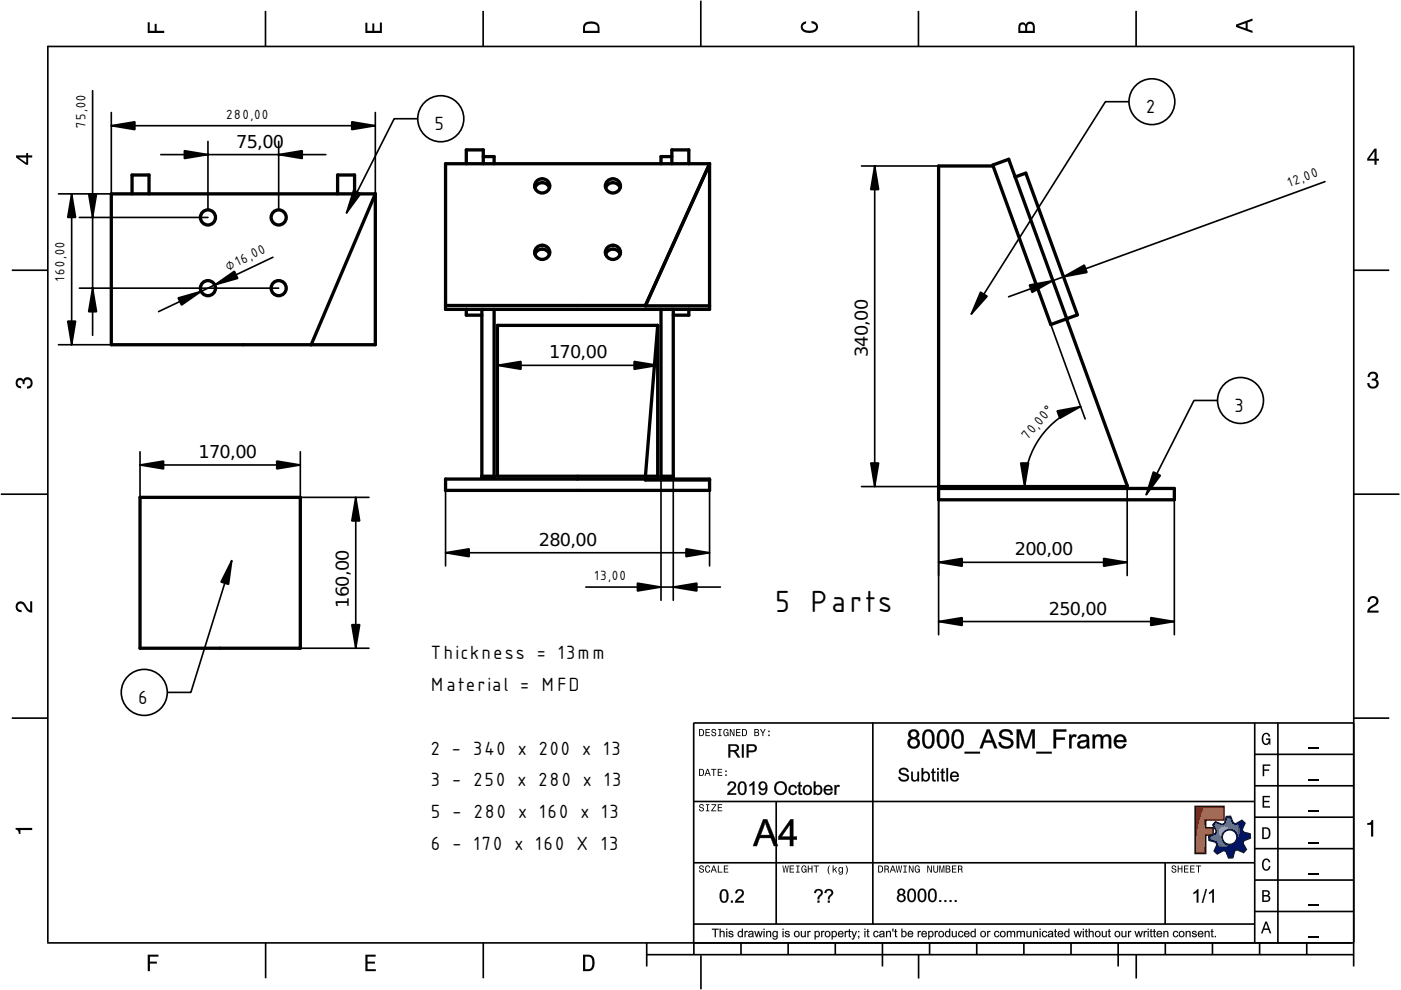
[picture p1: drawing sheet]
<svg xmlns="http://www.w3.org/2000/svg" width="297mm" height="210mm" viewBox="0 0 297 210" stroke-linecap="round" stroke-linejoin="round" font-family="sans-serif">
<defs><g id="words">
<text font-size="8" x="164.4" y="129.7">5 Parts</text>
<g font-size="5">
<text x="243.1" y="23.9">2</text>
<text x="92.2" y="27.6">5</text>
<text x="261.8" y="87.3">3</text>
<text x="91.4" y="139.8">Thickness = 13mm</text>
<text x="29.4" y="149.2">6</text>
<text x="91.4" y="146.5">Material = MFD</text>
<text x="91.4" y="160">2 - 340 x 200 x 13</text>
<text x="91.4" y="166.7">3 - 250 x 280 x 13</text>
<text x="91.4" y="173.4">5 - 280 x 160 x 13</text>
<text x="91.4" y="180.1">6 - 170 x 160 X 13</text>
</g>
<g font-size="3.5">
<text x="18.1" y="27.2" transform="rotate(-90 18.1 27.2)">75,00</text>
<text x="48" y="25.1">280,00</text>
<text x="50.1" y="31.3">75,00</text>
<text x="273.4" y="39.6" transform="rotate(-20 273.4 39.6)">12,00</text>
<text x="13.7" y="59.5" transform="rotate(-90 13.7 59.5)">160,00</text>
<text x="48.4" y="57.4" transform="rotate(-25 48.4 57.4)">⌀16,00</text>
<text x="116.4" y="76">170,00</text>
<text x="184" y="75.7" transform="rotate(-90 184 75.7)">340,00</text>
<text x="217.9" y="93.4" transform="rotate(-50 217.9 93.4)">70,0 °</text>
<text x="42.1" y="97.1">170,00</text>
<text x="114.2" y="115.7">280,00</text>
<text x="215.2" y="117.8">200,00</text>
<text x="126.1" y="123">13,00</text>
<text x="73.9" y="128.9" transform="rotate(-90 73.9 128.9)">160,00</text>
<text x="222.4" y="130.3">250,00</text>
</g>
</g></defs>
<g fill="none" stroke="#000" stroke-width=".35">
<path d="M10.1 9.7v190.1M10.1 9.9h277M56.3 2.3v7.5M102.4 2.3v7.5M148.6 .1v9.8M194.7 2.3v7.5M240.9 2.3v7.5M287 9.7v195.2M2.5 57.3h7.5M287.1 57.3h7.4M.2 104.8h10M287 104.8h9.7"/>
<path d="M2.5 152.3h7.5M147 153.3h140.1M147.1 153.3v49.1M185.1 153.2v42.8M266 159.9h21M266 153.3v46.7M270.9 153.3v46.7M287.1 152.3h7.4M147 169.9h119M164.6 169.9v26M266 179.9h21M266 173.3h21"/>
<path d="M266 166.6h21M10 199.9h277.1M56.3 199.9v7.5M102.5 199.9v7.5M137.1 199.9v5M147 195.9h119M147 182.9h119M157.1 199.9v2.5M167.1 199.9v2.5M177.1 199.9v2.5M187.1 199.9v5M197.1 199.9v2.5"/>
<path d="M207.1 199.9v2.5M217.1 199.9v2.5M227.1 199.9v2.5M237.1 199.9v5M247 182.9v13M247.1 199.9v2.5M257.1 199.9v2.5M266 193.3h21M266 186.6h21M267.1 199.9v2.5M277.1 199.9v2.5M137.1 202.4h150"/>
<path d="M148.6 202.6v7.2M194.8 202.4v5.1M240.9 202.4v5.1"/>
</g>
<g fill="#000">
<path d="M31.3 4.7h.4v1.8h1.1v-1.4h.4v1.4h1.6v.5h-3.5z" fill-rule="evenodd"/>
<path d="M77.5 4.8h.4v1.7h1v-1.5h.5v1.5h1.1v-1.7h.5v2.2h-3.5z" fill-rule="evenodd"/>
<path d="M124.1 4.9a2.19 2.19 0 0 0-.5 2.1h3.5v-1.2a1.42 1.42 0 0 0-1.7-1.3zM124.3 5.2a2.14 2.14 0 0 1 2.3 .3l.1 1h-2.7l.1-1z" fill-rule="evenodd"/>
<path d="M170.1 4.9l.8-.4v.5a.7 .7 0 0 0-.7 .5 .7 .7 0 0 0 .3 .8 1.69 1.69 0 0 0 2.5-.6 .9 .9 0 0 0-.9-.8v-.5a1.24 1.24 0 0 1 1.3 1.1 1.24 1.24 0 0 1-1 1.4 2.22 2.22 0 0 1-2.5-.7l-.1-.5z" fill-rule="evenodd"/>
<path d="M216.1 5l-.2 .8v1.2h3.5v-1.3a.98 .98 0 0 0-.7-1.1 .98 .98 0 0 0-1.2 .6 .84 .84 0 0 0-1.4-.2zM216.4 5.3a.54 .54 0 0 1 .7-.1 .54 .54 0 0 1 .3 .6v.7h-1.1zM217.9 5.2a.62 .62 0 0 1 .7-.1 .62 .62 0 0 1 .4 .6v.8h-1.2z" fill-rule="evenodd"/>
<path d="M262.1 5.2v.5l3.5 1.3v-.5l-1.1-.3v-1.4l1.1-.4v-.5zM262.6 5.5l1.5-.6v1.1z" fill-rule="evenodd"/>
<path d="M3.4 32.9v.5l2.1 1.5h.5v-1.5h.8v-.5h-.8v-.5h-.4v.5zM4 33.4h1.6v1.1z" fill-rule="evenodd"/>
<path d="M291.4 31.5l-1.5 2.1v.5h1.5v.8h.5v-.8h.5v-.4h-.5v-2.2zM291.4 32.1v1.6h-1.1z" fill-rule="evenodd"/>
<path d="M3.6 80.4a.86 .86 0 0 1 1.4 .1 1.06 1.06 0 0 1 1.2-.5 1.06 1.06 0 0 1 .7 1.2 1.1 1.1 0 0 1-1.2 1.2v-.4a.71 .71 0 0 0 .8-1 .71 .71 0 0 0-1.3-.1v.6h-.4a.61 .61 0 0 0-.3-.8 .61 .61 0 0 0-.8 .2 .61 .61 0 0 0 .2 .8l.6 .2v.4a1.15 1.15 0 0 1-1.2-.6 1.15 1.15 0 0 1 .3-1.3z" fill-rule="evenodd"/>
<path d="M290.3 79.1a1.08 1.08 0 0 1 1.3-.2 1.08 1.08 0 0 1 .5 1.3l-.4 .2a1.06 1.06 0 0 1 .6 1.3 1.06 1.06 0 0 1-1.2 .7 1.1 1.1 0 0 1-1.2-1.2h.4a.71 .71 0 0 0 1 .8 .71 .71 0 0 0 .1-1.3h-.6v-.4a.61 .61 0 0 0 .8-.3 .61 .61 0 0 0-.2-.8 .61 .61 0 0 0-.8 .2l-.2 .5h-.4z" fill-rule="evenodd"/>
<path d="M3.6 127.8a1.22 1.22 0 0 1 2 .7l.4 .6 .4 .3v-1.9h.4v2.4a1.8 1.8 0 0 1-1.7-1.4 .71 .71 0 0 0-.9-.5 .71 .71 0 0 0-.5 .8 .71 .71 0 0 0 .9 .6v.4a1.18 1.18 0 0 1-1.2-.6 1.18 1.18 0 0 1 .2-1.4z" fill-rule="evenodd"/>
<path d="M290.3 126.7a1.18 1.18 0 0 1 1.9 .3 1.18 1.18 0 0 1-1 1.7l-.5 .3-.3 .5h1.9v.4h-2.4a1.8 1.8 0 0 1 1.4-1.7 .71 .71 0 0 0 .5-.9 .71 .71 0 0 0-.9-.5 .71 .71 0 0 0-.5 .8h-.4z" fill-rule="evenodd"/>
<path d="M148.2 154.6v1.5h.5a.77 .77 0 0 0 .6-.8 .77 .77 0 0 0-.6-.7zM148.4 154.8a.58 .58 0 0 1 .7 .5 .58 .58 0 0 1-.7 .6zM149.6 154.6v1.5h.9v-.2h-.7v-.5h.6v-.2h-.6v-.4h.7v-.2zM151 154.7a.53 .53 0 0 0 0 .6 .53 .53 0 0 0 .6 .2 .32 .32 0 0 1-.3 .5 .32 .32 0 0 1-.3-.4h-.2a.5 .5 0 0 0 .7 .5 .5 .5 0 0 0 .1-.8l-.4-.1a.28 .28 0 0 1-.1-.4 .28 .28 0 0 1 .4-.1 .28 .28 0 0 1 .1 .3h.2a.51 .51 0 0 0-.3-.4 .51 .51 0 0 0-.5 .1zM152.3 154.6v.2h.2v1.1h-.2v.2h.7v-.2h-.3v-1.1h.3v-.2zM153.5 154.7a.81 .81 0 0 0 .5 1.4l.3-.2 .2 .2v-.8h-.6v.1h.4l-.2 .5a.6 .6 0 0 1-.5-.6 .6 .6 0 0 1 .4-.6l.2 .3h.2l-.1-.3a.53 .53 0 0 0-.8 0zM154.7 154.6v1.5h.2v-1.3l.6 1.3h.2v-1.5h-.2v1.2l-.5-1.2zM156.1 154.6v1.5h.9v-.2h-.7v-.5h.6v-.2h-.6v-.4h.7v-.2zM157.3 154.6v1.5h.5a.77 .77 0 0 0 .6-.8 .77 .77 0 0 0-.6-.7zM157.5 154.8a.58 .58 0 0 1 .7 .5 .58 .58 0 0 1-.7 .6zM159.9 154.6v1.5h.6a.42 .42 0 0 0 .5-.3 .42 .42 0 0 0-.3-.5l.2-.2-.1-.4zM160.1 154.8h.3a.23 .23 0 0 1 .3 .2 .23 .23 0 0 1-.3 .2h-.3zM160.1 155.4h.4a.26 .26 0 0 1 .3 .2 .26 .26 0 0 1-.3 .3h-.4zM161.1 154.6l.5 .9v.6h.2v-.6l.5-.9h-.2l-.4 .7-.3-.7zM162.9 155.8v.3h.3v-.3zM162.9 154.9v.3h.3v-.3z" fill-rule="evenodd"/>
<path d="M267.8 155.7a.85 .85 0 0 1 .9-.3 .85 .85 0 0 1 .6 .8h-.3l-.1-.3a.49 .49 0 0 0-.4-.3 .49 .49 0 0 0-.5 .3 1.2 1.2 0 0 0 .4 1.8 .66 .66 0 0 0 .6-.8h-.6v-.3h.9v1.3h-.1l-.1-.3-.3 .3a.85 .85 0 0 1-1.2-.7v-1.1z" fill-rule="evenodd"/>
<path d="M3.3 175.5h3.5v.5h-2.5v.8h-.3a.77 .77 0 0 0-.7-.9z" fill-rule="evenodd"/>
<path d="M148.4 170.6a.53 .53 0 0 0 0 .6 .53 .53 0 0 0 .6 .2 .32 .32 0 0 1-.3 .5 .32 .32 0 0 1-.3-.4h-.2a.5 .5 0 0 0 .7 .6 .5 .5 0 0 0 .1-.9l-.4-.1a.28 .28 0 0 1-.1-.4 .28 .28 0 0 1 .4-.1 .28 .28 0 0 1 .1 .4h.2a.51 .51 0 0 0-.3-.5 .51 .51 0 0 0-.5 .1zM149.7 170.5v.2h.2v1.1h-.2v.2h.7v-.2h-.3v-1.1h.3v-.2zM150.8 170.5v.2h.8l-.8 1.3h1.1v-.2h-.9l.9-1.3zM152.2 170.5v1.5h.9v-.2h-.7v-.5h.6v-.2h-.6v-.4h.7v-.2z" fill-rule="evenodd"/>
<path d="M148.2 163v1.5h.5a.77 .77 0 0 0 .6-.7 .77 .77 0 0 0-.6-.8zM148.4 163.2a.57 .57 0 0 1 .7 .6 .57 .57 0 0 1-.7 .5zM149.9 163l-.5 1.5h.2l.1-.4h.6l.2 .4h.2l-.6-1.5zM150 163.2l.3 .7h-.5zM150.8 163v.2h.4v1.3h.2v-1.3h.5v-.2zM152.2 163v1.5h.9v-.2h-.7v-.5h.6v-.2h-.6v-.4h.7v-.2zM153.8 164.2v.3h.3v-.3zM153.8 163.4v.3h.3v-.3z" fill-rule="evenodd"/>
<path d="M253.4 171h6.1v2.8h-3.9v1.7h1.6v1.5h-1.6v4h-2.2z" fill-rule="evenodd"/>
<path d="M257.7 174.3l-.5 .6 .7 1.3-.2 .6-1.4 .5v.9l1.5 .4 .3 .5-.7 1.4 .7 .5 1.3-.7 .6 .2 .5 1.4 .9-.1 .3-1.4 .6-.3 1.4 .6 .5-.6-.7-1.3 .2-.6 1.4-.5-.1-.9-1.4-.4-.3-.5 .6-1.4-.6-.6-1.3 .8-.6-.2-.5-1.4h-.9l-.4 1.5-.5 .2zM259.1 177.5a1.6 1.6 0 0 1 3.2 0 1.6 1.6 0 0 1-3.2 0z" fill-rule="evenodd"/>
<path d="M267.7 168.7h1.5v.3h-1.2v.8h1.1v.3h-1.1v.8h1.3v.3h-1.6z" fill-rule="evenodd"/>
<path d="M267.7 162.1h1.6v.3h-1.3v.7h1.1v.3h-1.1v1.2h-.3z" fill-rule="evenodd"/>
<path d="M267.6 175.4v2.5h.8a1.37 1.37 0 0 0 .7-2.2 1.56 1.56 0 0 0-1.5-.3zM267.9 175.7a.98 .98 0 0 1 1.2 .7 .98 .98 0 0 1-.7 1.2h-.5z" fill-rule="evenodd"/>
<path d="M289.9 174.5a.77 .77 0 0 0 .9-.6h.4v3.5h-.5v-2.5h-.8z" fill-rule="evenodd"/>
<path d="M148.4 183.6a.53 .53 0 0 0 0 .6 .53 .53 0 0 0 .6 .2 .32 .32 0 0 1-.3 .5 .32 .32 0 0 1-.3-.4h-.2a.5 .5 0 0 0 .7 .6 .5 .5 0 0 0 .1-.9l-.4-.1a.28 .28 0 0 1-.1-.4 .28 .28 0 0 1 .4-.1 .28 .28 0 0 1 .1 .4h.2a.51 .51 0 0 0-.3-.5 .51 .51 0 0 0-.5 .1zM149.6 183.7l-.1 .2a.67 .67 0 0 0 .1 .9 .67 .67 0 0 0 .8 .1l.2-.4h-.2l-.2 .3a.6 .6 0 0 1-.5-.5 .6 .6 0 0 1 .4-.6l.3 .3h.2l-.2-.4a.5 .5 0 0 0-.8 .1zM151.2 183.5l-.5 1.5h.2l.1-.4h.6l.2 .4h.2l-.6-1.5zM151.3 183.7l.3 .7h-.5zM152.2 183.5v1.5h1v-.2h-.8v-1.3zM153.5 183.5v1.5h.9v-.2h-.7v-.5h.6v-.2h-.6v-.4h.7v-.2z" fill-rule="evenodd"/>
<path d="M165.9 183.5l.3 1.5h.1l.3-1.3 .2 1.3h.2l.2-1.5h-.1l-.2 1.3-.2-1.3h-.2l-.2 1.3-.2-1.3zM167.4 183.5v1.5h1v-.2h-.8v-.5h.7v-.2h-.7v-.4h.7v-.2zM168.8 183.5v.2h.3v1.1h-.3v.2h.7v-.2h-.2v-1.1h.2v-.2zM170.1 183.7a.82 .82 0 0 0 .5 1.3l.3-.2 .1 .2v-.8h-.5v.2h.3l-.2 .4a.6 .6 0 0 1-.5-.5 .6 .6 0 0 1 .5-.6l.2 .3h.2l-.2-.4a.53 .53 0 0 0-.7 .1zM171.3 183.5v1.5h.2v-.7h.6v.7h.2v-1.5h-.2v.6h-.6v-.6zM172.5 183.5v.2h.5v1.3h.2v-1.3h.4v-.2zM175.8 183.5a1.35 1.35 0 0 0 .2 1.9 1.84 1.84 0 0 1 0-1.9zM176.5 183.5v1.5h.2v-.4l.2-.2 .4 .6h.2l-.4-.7 .4-.5h-.2l-.6 .6v-.9zM177.9 184a.59 .59 0 0 0-.2 .7 .59 .59 0 0 0 .7 .3l.1-.2a.31 .31 0 0 1-.1 .5 .31 .31 0 0 1-.4-.2h-.2a.47 .47 0 0 0 .5 .4 .47 .47 0 0 0 .4-.5v-1.2h-.2v.2l-.3-.2zM178 184.1l.1-.1a.42 .42 0 0 1 .4 .4 .42 .42 0 0 1-.4 .5l-.1-.3zM179.3 183.5a1.85 1.85 0 0 1 0 1.9 1.22 1.22 0 0 0 0-1.9z" fill-rule="evenodd"/>
<path d="M186.2 183.5v1.5h.5a.77 .77 0 0 0 .6-.7 .77 .77 0 0 0-.6-.8zM186.4 183.7a.58 .58 0 0 1 .6 .6 .58 .58 0 0 1-.6 .5zM187.5 183.5v1.5h.2v-.6a.45 .45 0 0 1 .5 .1 .45 .45 0 0 1 .1 .5h.2l-.2-.7a.42 .42 0 0 0 .1-.5 .42 .42 0 0 0-.4-.3zM187.7 183.7h.2a.26 .26 0 0 1 .4 .3 .26 .26 0 0 1-.4 .2h-.2zM189.2 183.5l-.6 1.5h.2l.2-.4h.6l.1 .4h.2l-.5-1.5zM189.3 183.7l.2 .7h-.4zM189.9 183.5l.3 1.5h.2l.2-1.3 .2 1.3h.2l.3-1.5h-.2l-.2 1.3-.2-1.3h-.2l-.2 1.3-.2-1.3zM191.5 183.5v.2h.3v1.1h-.3v.2h.8v-.2h-.3v-1.1h.3v-.2zM192.7 183.5v1.5h.2v-1.2l.5 1.2h.3v-1.5h-.2v1.2l-.6-1.2zM194.1 183.7a.81 .81 0 0 0 .5 1.3l.3-.2 .1 .2v-.8h-.5v.2h.3l-.2 .4a.6 .6 0 0 1-.5-.5 .6 .6 0 0 1 .5-.6l.2 .3h.2l-.2-.4a.53 .53 0 0 0-.7 .1zM196.6 183.5v1.5h.2v-1.2l.6 1.2h.2v-1.5h-.2v1.2l-.6-1.2zM197.9 183.5v.9a.52 .52 0 0 0 .5 .6 .52 .52 0 0 0 .5-.6v-.9h-.2v.9a.33 .33 0 0 1-.3 .5 .33 .33 0 0 1-.3-.5v-.9zM199.2 183.5v1.5h.1v-1.4l.3 1.4h.2l.3-1.4v1.4h.1v-1.5h-.2l-.3 1.3-.3-1.3zM200.5 183.5v1.5h.6a.42 .42 0 0 0 .4-.3 .42 .42 0 0 0-.2-.5l.2-.2-.1-.4zM200.7 183.7h.3a.23 .23 0 0 1 .3 .2 .23 .23 0 0 1-.3 .2h-.3zM200.7 184.3h.3a.26 .26 0 0 1 .3 .3 .26 .26 0 0 1-.3 .2h-.3zM201.8 183.5v1.5h1v-.2h-.8v-.5h.7v-.2h-.7v-.4h.8v-.2zM203.1 183.5v1.5h.2v-.6a.45 .45 0 0 1 .5 .1 .45 .45 0 0 1 .1 .5h.2l-.2-.7a.42 .42 0 0 0 .1-.5 .42 .42 0 0 0-.4-.3zM203.3 183.7h.3a.26 .26 0 0 1 .3 .3 .26 .26 0 0 1-.4 .2h-.2z" fill-rule="evenodd"/>
<path d="M248.5 183.6a.53 .53 0 0 0 0 .6 .53 .53 0 0 0 .6 .2 .32 .32 0 0 1-.2 .5 .32 .32 0 0 1-.3-.4h-.2a.5 .5 0 0 0 .6 .6 .5 .5 0 0 0 .2-.9l-.4-.1a.28 .28 0 0 1-.1-.4 .28 .28 0 0 1 .3-.1 .28 .28 0 0 1 .2 .4h.2a.51 .51 0 0 0-.3-.5 .51 .51 0 0 0-.6 .1zM249.7 183.5v1.5h.2v-.7h.6v.7h.2v-1.5h-.2v.6h-.6v-.6zM251 183.5v1.5h1v-.2h-.8v-.5h.7v-.2h-.7v-.4h.8v-.2zM252.3 183.5v1.5h1v-.2h-.8v-.5h.7v-.2h-.7v-.4h.8v-.2zM253.5 183.5v.2h.5v1.3h.2v-1.3h.5v-.2z" fill-rule="evenodd"/>
<path d="M268.3 195.4l-1 2.5h.4l.2-.7h1l.3 .7h.3l-.9-2.5zM268.4 195.8l.4 1.1h-.7z" fill-rule="evenodd"/>
<path d="M267.6 188.7v2.5h1a.7 .7 0 0 0 .7-.5 .7 .7 0 0 0-.4-.8 .61 .61 0 0 0 .3-.8 .61 .61 0 0 0-.7-.4zM267.9 189h.6a.38 .38 0 0 1 .4 .4 .38 .38 0 0 1-.5 .4h-.5zM267.9 190.1h.6a.44 .44 0 0 1 .5 .4 .44 .44 0 0 1-.5 .4h-.6z" fill-rule="evenodd"/>
<path d="M267.8 182.3a.85 .85 0 0 1 .9-.3 .85 .85 0 0 1 .6 .8h-.3l-.1-.2a.47 .47 0 0 0-.4-.3 .47 .47 0 0 0-.4 .3 1.21 1.21 0 0 0 .4 1.7 .64 .64 0 0 0 .5-.7h.4a.89 .89 0 0 1-.8 1 .89 .89 0 0 1-1-.7v-1.1z" fill-rule="evenodd"/>
<path d="M31.3 202.4h2.3v.4h-1.8v1.1h1.5v.4h-1.5v1.6h-.5z" fill-rule="evenodd"/>
<path d="M77.5 202.4h2.1v.4h-1.7v1.1h1.6v.4h-1.6v1.2h1.8v.4h-2.2z" fill-rule="evenodd"/>
<path d="M123.6 202.4v3.5h1.2a1.42 1.42 0 0 0 1.3-1.7 1.38 1.38 0 0 0-1.3-1.8zM124.1 202.8l1 .1a1.89 1.89 0 0 1 0 2.5l-1 .1z" fill-rule="evenodd"/>
</g>
<path d="M277.3 158.6h2.2M277.3 178.6h2.2M277.3 172h2.2M277.3 165.3h2.2M277.3 198.6h2.2M277.3 192h2.2M277.3 185.3h2.2" fill="none" stroke="#000" stroke-width=".25"/>
<g fill="#000">
<path d="M192.9 154.9a1.13 1.13 0 0 1 1.5-.1 1.13 1.13 0 0 1 .2 1.5l-.3 .2a1.14 1.14 0 0 1 .8 1.1 1.14 1.14 0 0 1-.8 1.1 1.24 1.24 0 0 1-1.8-.5 1.24 1.24 0 0 1 .7-1.7 .89 .89 0 0 1-.7-.7 .89 .89 0 0 1 .4-.9zM192.9 155a.87 .87 0 0 0-.3 .8 .87 .87 0 0 0 .7 .7 1.18 1.18 0 0 0-.7 1.6 1.18 1.18 0 0 0 1.6 .5 1.1 1.1 0 0 0 .8-1.1 1.1 1.1 0 0 0-.8-1 .94 .94 0 0 0 .6-1.2 .94 .94 0 0 0-1.1-.6zM193.1 155.7a.62 .62 0 0 0 1.2 0 .62 .62 0 0 0-1.2 0zM193 155.7a.7 .7 0 0 1 1.4 0 .7 .7 0 0 1-1.4 0zM192.9 157.5a.8 .8 0 0 0 1.6 0 .8 .8 0 0 0-1.6 0zM192.9 157.5a.85 .85 0 0 1 1.7 0 .85 .85 0 0 1-1.7 0zM196.1 154.9a1.36 1.36 0 0 1 1.5 0 1.36 1.36 0 0 1 .5 1.4 2.04 2.04 0 0 1-1 2.4 1.51 1.51 0 0 1-1.6-2l.1-1.2zM196.1 154.9a3.3 3.3 0 0 0-.2 3.4 1.28 1.28 0 0 0 1.6 .2l.5-.7 .1-1.1-.1-1-.2-.6-.4-.3-.8-.1zM196.3 155.3a3.5 3.5 0 0 0 .1 2.9l.6 .1 .4-.3 .2-1.3-.2-1.3-.6-.3zM196.4 155.2a.88 .88 0 0 1 1 .1 .88 .88 0 0 1 .2 .9v.9a.84 .84 0 0 1-.3 1.1 .84 .84 0 0 1-1.1-.2l-.2-1.3a1.64 1.64 0 0 1 .4-1.5zM199.2 154.9a1.36 1.36 0 0 1 1.5 0 1.36 1.36 0 0 1 .5 1.4 2.04 2.04 0 0 1-1 2.4 1.34 1.34 0 0 1-1.6-1.5l.1-1.4zM199.2 154.9a3.3 3.3 0 0 0-.2 3.4 1.28 1.28 0 0 0 1.7 .2 3 3 0 0 0-.2-3.7l-.6-.1zM199.4 155.3a3.5 3.5 0 0 0 .1 2.9l.6 .1 .4-.3a4.3 4.3 0 0 0 0-2.6l-.6-.3zM199.5 155.2a.88 .88 0 0 1 1 .1 .88 .88 0 0 1 .2 .9v.9a.84 .84 0 0 1-.3 1.1 .84 .84 0 0 1-1.1-.2 3.1 3.1 0 0 1 .2-2.8zM202.3 154.9a1.36 1.36 0 0 1 1.5 0 1.36 1.36 0 0 1 .6 1.4 2.04 2.04 0 0 1-1.1 2.4 1.34 1.34 0 0 1-1.6-1.5 2.7 2.7 0 0 1 .6-2.3zM202.3 154.9a3.3 3.3 0 0 0-.2 3.4 1.25 1.25 0 0 0 1.5 .3 1.25 1.25 0 0 0 .7-1.3 2.18 2.18 0 0 0-.9-2.6h-.6zM202.5 155.3a3.5 3.5 0 0 0 .1 2.9 .82 .82 0 0 0 1-.2 .82 .82 0 0 0 .2-.9v-.9a.79 .79 0 0 0-.3-.9 .79 .79 0 0 0-1 .1zM202.6 155.2a.88 .88 0 0 1 1 .1 .88 .88 0 0 1 .2 .9v.9a.84 .84 0 0 1-.3 1.1 .84 .84 0 0 1-1.1-.2 3.1 3.1 0 0 1 .2-2.8zM204.5 159.4h3.3v.4h-3.3zM204.5 159.4v.4h3.3v-.4zM209.2 154.6h.6l1.7 4.1h-.7l-.4-1.3h-1.7l-.4 1.3h-.6zM209.2 154.7l-1.5 4h.6l.4-1.3h1.7l.4 1.3h.6l-1.6-4zM209.5 155.1l-.6 1.9h1.3zM209.5 155.1l.7 1.9h-1.4zM212.1 154.9l.4-.2a1.5 1.5 0 0 1 2.3 1.1l-.6 .1-.2-.6a1.06 1.06 0 0 0-1.6 .4l.3 .4a2.99 2.99 0 0 1 2.1 1 1.35 1.35 0 0 1-1.8 1.6l-.5-.1-.6-.5-.2-.8h.5a1.13 1.13 0 0 0 1.7 .8l.3-.2 .2-.3-.2-.4-1.8-.6-.4-.4-.2-.7zM212.2 155a1.01 1.01 0 0 0-.3 1.1 1.01 1.01 0 0 0 1 .6l1 .3a.65 .65 0 0 1 .5 .8 .65 .65 0 0 1-.8 .5l-1-.2-.4-.4v-.4l-.5 .1a1.62 1.62 0 0 0 2.4 1.1l.7-.6 .1-.4-.2-.5-.5-.4-1.7-.6-.2-.3 .2-.5a1.1 1.1 0 0 1 1.8 .6h.4l-.1-.6-.6-.5a2.07 2.07 0 0 0-1.8 .3zM215.5 154.6h.9l1.1 3.5 1.2-3.5h.7v4.1h-.5v-3.4l-1.2 3.4h-.5l-1.1-3.4v3.4h-.6zM215.6 154.7v4h.5v-3.5l1.1 3.5h.5l1.2-3.4v3.4h.5v-4h-.7l-1.2 3.5-1.1-3.5zM219.7 159.4h3.3v.4h-3.3zM219.7 159.4v.4h3.3v-.4zM223.3 154.6h2.8v.6l-2.2-.1v1.3l1.9-.1v.6l-1.9-.1v1.9h-.6zM223.4 154.7v4h.5v-1.9h1.9v-.4h-1.9v-1.3h2.2v-.4zM226.7 155.7h.5l-.1 .5 .5-.5h.5l.2 .1-.2 .6a.54 .54 0 0 0-.8 .2l-.1 2.1h-.5zM226.7 155.8v2.9h.5v-1.8l.1-.5 .4-.2 .4 .1 .1-.4a.74 .74 0 0 0-1.1 .3v-.4zM228.8 156l.3-.2a1.15 1.15 0 0 1 1.8 .8v1.5l.2 .6h-.6l-.1-.4a1.41 1.41 0 0 1-1.8 .2l-.2-.6 .2-.6 .5-.3 1.3-.2v-.1a.76 .76 0 0 0-.7-.6 .76 .76 0 0 0-.8 .6l-.5-.1zM228.8 156l-.3 .6 .5 .1 .2-.5 .5-.1 .4 .1 .3 .3v.3l-1.3 .3a.86 .86 0 0 0-.6 1.2 .86 .86 0 0 0 1.2 .4l.8-.5v.5h.6l-.2-.6v-1.8l-.2-.3-.3-.2a1.86 1.86 0 0 0-1.6 .2zM229.1 157.6a.51 .51 0 0 0 0 .7 .51 .51 0 0 0 .7 0l.5-.4 .1-.7zM229 157.5l1.4-.3a.93 .93 0 0 1-.3 1 .93 .93 0 0 1-1.1 0l-.1-.3zM231.6 155.7h.5v.5a.98 .98 0 0 1 1.7 0 .96 .96 0 0 1 1.1-.5 .96 .96 0 0 1 .7 1v2h-.5v-1.9a.61 .61 0 0 0-.7-.7 .61 .61 0 0 0-.5 .9v1.7h-.5v-1.9a.6 .6 0 0 0-.7-.7 .6 .6 0 0 0-.5 .8v1.8h-.6zM231.7 155.8v2.9h.5l-.1-1.5a.73 .73 0 0 1 .3-1 .73 .73 0 0 1 1 .2v2.3h.5l-.1-1.7a.66 .66 0 0 1 .6-.9 .66 .66 0 0 1 .7 .7v1.9h.5v-2a.92 .92 0 0 0-.8-1 .92 .92 0 0 0-1 .6 .95 .95 0 0 0-.9-.6 .95 .95 0 0 0-.8 .6v-.5zM236.5 156.1a1.37 1.37 0 0 1 1.7-.3 1.37 1.37 0 0 1 .6 1.6l-2.1-.1a.83 .83 0 0 0 .6 1 .83 .83 0 0 0 1-.6l.5 .1a1.45 1.45 0 0 1-1.9 .8 1.45 1.45 0 0 1-.7-2zM236.5 156.1a1.48 1.48 0 0 0-.1 2 1.48 1.48 0 0 0 1.9 .4l.5-.7-.5-.1a.85 .85 0 0 1-1 .6 .85 .85 0 0 1-.6-1h2.1a1.86 1.86 0 0 0-.6-1.4l-1-.2zM237 156.3l-.3 .6h1.6a.77 .77 0 0 0-.5-.7 .77 .77 0 0 0-.8 .1zM236.9 156.3a.76 .76 0 0 1 1.2 .1l.2 .6h-1.6z"/>
<path d="M192.9 154.9a1.1 1.1 0 0 1 1.5-.1 1.1 1.1 0 0 1 .2 1.5l-.3 .2a1.23 1.23 0 0 1 .5 1.8 1.23 1.23 0 0 1-1.8 .2 1.13 1.13 0 0 1-.6-1.1 1.13 1.13 0 0 1 .8-.9 .89 .89 0 0 1-.3-1.6zM193.1 155.7a.65 .65 0 0 0 1.3 0 .65 .65 0 0 0-1.3 0zM192.9 157.5a.82 .82 0 0 0 1.6 0 .82 .82 0 0 0-1.6 0zM196.1 154.9a1.33 1.33 0 0 1 1.5 0 1.33 1.33 0 0 1 .5 1.4 2.01 2.01 0 0 1-1 2.4 1.31 1.31 0 0 1-1.6-1.5 2.67 2.67 0 0 1 .6-2.3zM196.4 155.2a3 3 0 0 0 0 3 .84 .84 0 0 0 1-.1 .84 .84 0 0 0 .2-1v-.9a.85 .85 0 0 0-.2-.9 .85 .85 0 0 0-1-.1zM199.2 154.9a1.33 1.33 0 0 1 1.5 0 1.33 1.33 0 0 1 .5 1.4 2.01 2.01 0 0 1-1 2.4 1.31 1.31 0 0 1-1.6-1.5 2.67 2.67 0 0 1 .6-2.3zM199.5 155.2a3 3 0 0 0 0 3 .84 .84 0 0 0 1-.1 .84 .84 0 0 0 .2-1v-.9a.85 .85 0 0 0-.2-.9 .85 .85 0 0 0-1-.1zM202.3 154.9a1.33 1.33 0 0 1 1.5 0 1.33 1.33 0 0 1 .5 1.4 2.01 2.01 0 0 1-1 2.4 1.31 1.31 0 0 1-1.5-1.5 2.67 2.67 0 0 1 .5-2.3zM202.6 155.2a3 3 0 0 0 0 3 .84 .84 0 0 0 1-.1 .84 .84 0 0 0 .2-1v-.9a.85 .85 0 0 0-.2-.9 .85 .85 0 0 0-1-.1zM204.5 159.4h3.3v.4h-3.3zM209.2 154.7h.6l1.6 4h-.6l-.4-1.3h-1.7l-.4 1.3h-.6zM209.5 155.1l-.6 1.9h1.3zM212.1 155a1.57 1.57 0 0 1 2.6 .8h-.5a1 1 0 0 0-.8-.7 1 1 0 0 0-1.1 .6l.4 .4a2.99 2.99 0 0 1 2.1 1 1.32 1.32 0 0 1-1.8 1.6 1.36 1.36 0 0 1-1.3-1.3l.5-.1a1.15 1.15 0 0 0 1 .9 1.15 1.15 0 0 0 1.2-.6 1.5 1.5 0 0 0-1.6-.9 1.03 1.03 0 0 1-.9-.6 1.03 1.03 0 0 1 .2-1.1zM215.6 154.7h.8l1.1 3.4 1.2-3.4h.7v4h-.5v-3.4l-1.2 3.4h-.5l-1.1-3.4v3.4h-.5zM219.7 159.4h3.3v.4h-3.3zM223.4 154.7h2.7v.4h-2.2v1.3h1.9v.4h-1.9v1.9h-.5zM226.7 155.8h.4v.4a.7 .7 0 0 1 1.2-.3l-.2 .4a.64 .64 0 0 0-.8 .1 .64 .64 0 0 0-.1 .7v1.6h-.5zM228.8 156a1.4 1.4 0 0 1 2.1 .3l.2 2.4h-.6l-.1-.4a1.19 1.19 0 0 1-2-.4 1.19 1.19 0 0 1 1.5-1h.3a.41 .41 0 0 0 .2-.5 .41 .41 0 0 0-.5-.3l-.7 .1-.2 .5-.5-.1zM229.1 157.6a.54 .54 0 0 0 0 .7 .54 .54 0 0 0 .7 0 .89 .89 0 0 0 .6-1.1zM231.7 155.8h.4v.4a.98 .98 0 0 1 1.7 0 .94 .94 0 0 1 1.1-.5 .94 .94 0 0 1 .7 1v2h-.5v-1.9a.64 .64 0 0 0-.7-.7 .64 .64 0 0 0-.5 .9v1.7h-.5v-1.9a.62 .62 0 0 0-.7-.7 .62 .62 0 0 0-.5 .8v1.8h-.5zM236.5 156.1a1.35 1.35 0 0 1 1.6-.3 1.35 1.35 0 0 1 .7 1.5h-2.1a.84 .84 0 0 0 .6 1 .84 .84 0 0 0 1-.6l.5 .1a1.42 1.42 0 0 1-1.9 .8 1.42 1.42 0 0 1-.7-2zM236.9 156.3l-.2 .6h1.6a.8 .8 0 0 0-.5-.7 .8 .8 0 0 0-.9 .1z"/>
<path d="M154.4 157.8h1.3a.79 .79 0 0 1 1 .6 .79 .79 0 0 1-.8 .9l.4 .4 .6 .9h-.5l-1-1.2h-.6v1.2h-.4zM154.4 157.8v2.8h.4v-1.3l.8 .1 .8 1.2h.5l-.8-1.1-.3-.2a.76 .76 0 0 0 .8-.8 .76 .76 0 0 0-.9-.7zM154.8 158.1v.9h.8a.46 .46 0 0 0 .7-.4 .46 .46 0 0 0-.6-.4zM154.8 158.1h.9a.52 .52 0 0 1 .6 .5 .52 .52 0 0 1-.7 .5h-.8zM157.3 157.8h.4v2.8h-.4zM157.3 157.8v2.8h.4v-2.8zM158.3 157.8h1.5a.82 .82 0 0 1 .7 .9 .82 .82 0 0 1-.7 .8h-1.1v1.1h-.4zM158.3 157.8v2.8h.4v-1.2a1.57 1.57 0 0 0 1.6-.4l.1-.6-.3-.4zM158.7 158.1v1h.7a.52 .52 0 0 0 .6-.2 .52 .52 0 0 0 0-.6l-.2-.1zM158.7 158.1h.7a.55 .55 0 0 1 .7 .5 .55 .55 0 0 1-.7 .6h-.7z"/>
<path d="M154.4 157.8h1.3a.77 .77 0 0 1 1 .7 .77 .77 0 0 1-.8 .8l1 1.3h-.5l-.7-1.1-.5-.1h-.4v1.2h-.4zM154.8 158.1v.9h.8a.49 .49 0 0 0 .7-.4 .49 .49 0 0 0-.6-.5zM157.3 157.8h.4v2.8h-.4zM158.3 157.8h1.1a.85 .85 0 0 1 1.1 .8 .85 .85 0 0 1-1.1 .9h-.7v1.1h-.4zM158.7 158.1v1h.7a.52 .52 0 0 0 .7-.5 .52 .52 0 0 0-.7-.5z"/>
<path d="M154.5 165.9a.93 .93 0 0 1 1.5 .2 .93 .93 0 0 1-.6 1.3l-.7 .8h1.4v.3h-1.9a3.2 3.2 0 0 1 1.3-1.6 .54 .54 0 0 0-.2-.9 .54 .54 0 0 0-.7 .5h-.3zM156.8 165.8a.95 .95 0 0 1 1.1 .1 .95 .95 0 0 1 .4 1 1.19 1.19 0 0 1-1.2 1.6 1.93 1.93 0 0 1-.4-2.5zM157.1 166.1a1.92 1.92 0 0 0 .1 2.2h.3a1.75 1.75 0 0 0 0-2.3zM158.9 166.4l.8-.7h.2v2.8h-.3v-2.2l-.7 .4zM161.1 165.9a1.01 1.01 0 0 1 1.2 0 1.01 1.01 0 0 1 .4 1.1 1.12 1.12 0 0 1-.3 1.2 1.12 1.12 0 0 1-1.1 .3l-.4-.6 .3-.1a.59 .59 0 0 0 .8 .4 .59 .59 0 0 0 .3-.7v-.3a.89 .89 0 0 1-1.3 .1 .89 .89 0 0 1 .1-1.4zM161.1 166.6a.61 .61 0 0 0 1.2 0 .61 .61 0 0 0-1.2 0zM164.5 166a1.4 1.4 0 0 1 2 .2 1.4 1.4 0 0 1-.1 1.9 1.4 1.4 0 0 1-2 0 1.7 1.7 0 0 1 .1-2.1zM164.8 166.2a1.1 1.1 0 0 0-.1 1.6 1.1 1.1 0 0 0 1.5 .1 1.12 1.12 0 0 0 .2-1.4 1.12 1.12 0 0 0-1.4-.4zM167.5 166.6a.87 .87 0 0 1 1.4 .5h-.3a.56 .56 0 0 0-.7-.3 .56 .56 0 0 0-.4 .7 .57 .57 0 0 0 .4 .8 .57 .57 0 0 0 .7-.5h.4a.95 .95 0 0 1-1.3 .7 .95 .95 0 0 1-.5-1.4zM169.3 166l.4-.2v.7h.3v.2h-.3v1.2v.3h.3l.1 .3a.51 .51 0 0 1-.6 0 .51 .51 0 0 1-.2-.6v-1.2h-.2v-.2h.2zM170.5 166.7a1.03 1.03 0 0 1 1.5 .1 1.03 1.03 0 0 1-.2 1.5 1.03 1.03 0 0 1-1.5-.2v-1zM170.8 166.9a.76 .76 0 0 0-.2 .9 .76 .76 0 0 0 .9 .4 .74 .74 0 0 0 .3-1 .74 .74 0 0 0-1-.3zM172.6 165.7h.3v1a.9 .9 0 0 1 1.2 0 .9 .9 0 0 1 .2 1.1 .81 .81 0 0 1-.6 .7 .81 .81 0 0 1-.8-.2v.2h-.3zM173 166.9a.75 .75 0 0 0-.1 .9 .75 .75 0 0 0 .8 .4 .75 .75 0 0 0 .3-.9 .75 .75 0 0 0-.8-.5zM174.9 166.7a.96 .96 0 0 1 1.1-.2 .96 .96 0 0 1 .5 1.1h-1.5a.6 .6 0 0 0 .4 .7 .6 .6 0 0 0 .8-.4h.3a1.02 1.02 0 0 1-1.4 .5 1.02 1.02 0 0 1-.3-1.5zM175.2 166.9l-.2 .4h1.2a.57 .57 0 0 0-.4-.5 .57 .57 0 0 0-.6 .1zM176.9 166.5h.4v.3l.2-.3h.4h.2l-.2 .4a.46 .46 0 0 0-.5 0 .46 .46 0 0 0-.1 .5v1.1h-.4z"/>
<path d="M154.5 165.9a.94 .94 0 0 1 1.5 .2 .94 .94 0 0 1-.5 1.4l-.8 .7h1.4v.3h-1.9l.2-.6 1.1-1a.51 .51 0 0 0-.2-.9 .51 .51 0 0 0-.7 .6l-.4-.1zM154.6 165.9l-.3 .6h.3a.58 .58 0 0 1 .9-.5 .58 .58 0 0 1-.1 1.1l-.9 .8-.3 .6h1.9v-.3h-1.5l1.4-1.4a.87 .87 0 0 0-.4-1 .87 .87 0 0 0-1 .1zM156.8 165.8l.6-.1h.4l.4 .7a1.74 1.74 0 0 1-.6 2.2 1.09 1.09 0 0 1-1.2-1.5l.1-.8zM156.9 165.9a2.3 2.3 0 0 0-.2 2.4 .95 .95 0 0 0 1.2 .1l.3-.5v-.5l-.2-1.4a.86 .86 0 0 0-1.1-.1zM157 166.2a2.16 2.16 0 0 0 .2 2l.6-.2 .1-1.3-.3-.6-.2-.1zM157.1 166h.4a1.76 1.76 0 0 1 0 2.3h-.3l-.3-.2a2.21 2.21 0 0 1 .2-2.1zM158.9 166.4l.5-.3a.4 .4 0 0 1 .6-.4v2.8h-.4v-2.2l-.7 .5zM158.9 166.4v.3l.7-.5v2.3h.3v-2.8h-.2l-.3 .4zM161.1 165.9a.83 .83 0 0 1 1.1-.1 1.93 1.93 0 0 1-.1 2.7 .79 .79 0 0 1-1.2-.7h.3l.3 .4h.5l.2-.2 .1-.8a.84 .84 0 0 1-1 .3 .84 .84 0 0 1-.5-.9zM161.1 166a.9 .9 0 0 0-.2 1.1 .9 .9 0 0 0 1.2 .4l.3-.4v.1a.71 .71 0 0 1-.3 .9 .71 .71 0 0 1-.9-.1v-.2l-.3 .1 .2 .5 .8 .1 .3-.1 .3-.5a1.57 1.57 0 0 0-.6-2.2zM161.1 166.6a.6 .6 0 0 0 1.2 0 .6 .6 0 0 0-1.2 0zM161.1 166.6a.62 .62 0 0 1 1.2 0 .62 .62 0 0 1-1.2 0zM164.5 166a1.29 1.29 0 0 1 1.7-.2l.5 .5a1.45 1.45 0 0 1-1.3 2.3 1.45 1.45 0 0 1-1.1-2.4zM164.5 166.1a1.83 1.83 0 0 0-.2 1.7l.5 .6 .7 .1 .7-.1 .5-.5a1.61 1.61 0 0 0-.7-2.1l-.8-.1zM164.8 166.3l-.2 .8 .2 .9a1.03 1.03 0 0 0 1.4-.1l.2-.8-.2-.7-.2-.3-.5-.1zM164.8 166.2a.99 .99 0 0 1 1.2-.1 .99 .99 0 0 1 .5 1 1.03 1.03 0 0 1-1.2 1.2 1.03 1.03 0 0 1-.8-1.5zM167.5 166.6l.1-.1a.86 .86 0 0 1 1.1 .1l.3 .5-.4 .1-.2-.4a.72 .72 0 0 0-.9 .6 .72 .72 0 0 0 .8 .8l.3-.5 .4 .1a.86 .86 0 0 1-.6 .8 .86 .86 0 0 1-1-.3 1.35 1.35 0 0 1 .1-1.7zM167.5 166.7a1.04 1.04 0 0 0-.2 1.4 1.04 1.04 0 0 0 1.4 .3l.3-.6h-.4a.51 .51 0 0 1-.3 .5 .51 .51 0 0 1-.6-.2l-.2-.6 .2-.6a.49 .49 0 0 1 .5-.2 .49 .49 0 0 1 .4 .4h.3a.86 .86 0 0 0-1.4-.4zM169.3 165.9l.4-.2v.8l.3-.1v.4l-.3-.1v1.2v.3h.3l.1 .3-.5 .1-.3-.3v-1.6l-.3 .1v-.4l.3 .1zM169.3 166l.1 .5h-.3v.2h.3v1.6l.1 .2h.6l-.1-.3h-.3l-.1-.3v-1.2h.4v-.2h-.4l.1-.7zM170.5 166.6a1.05 1.05 0 0 1 1.4 .2 1.05 1.05 0 0 1 0 1.4 1.05 1.05 0 0 1-1.4 .1l-.3-.8zM170.5 166.7a1.06 1.06 0 0 0-.2 1.3 1.06 1.06 0 0 0 1.2 .5l.6-.6v-.7l-.2-.5a1.11 1.11 0 0 0-1.4 0zM170.8 166.9a.73 .73 0 0 0-.2 .9 .73 .73 0 0 0 .9 .4l.2-.5-.1-.8-.4-.2zM170.7 166.9h.1a.62 .62 0 0 1 .7-.1 .62 .62 0 0 1 .3 .7 .62 .62 0 0 1-.3 .7 .62 .62 0 0 1-.7-.1l-.2-.6zM172.5 165.7h.4v1l.3-.3 .6 .1a1.13 1.13 0 0 1 .5 1.3 1.13 1.13 0 0 1-1.1 .8l-.3-.3v.2h-.4zM172.6 165.7v2.8h.3l-.1-.3 .6 .3 .7-.2 .2-.8-.2-.8a.8 .8 0 0 0-1.2 .1v-1.1zM173.1 166.9a.72 .72 0 0 0-.2 .9 .72 .72 0 0 0 .8 .4l.3-.7-.2-.6-.4-.2zM173 166.9a.65 .65 0 0 1 .9 0 .65 .65 0 0 1 .1 .8 .54 .54 0 0 1-.4 .6 .54 .54 0 0 1-.6-.3l-.2-.5zM174.9 166.7a.9 .9 0 0 1 1.4 0l.2 .5v.4h-1.5a.61 .61 0 0 0 .9 .6l.2-.4 .4 .1a.81 .81 0 0 1-.9 .7 1.11 1.11 0 0 1-1-.7 1.11 1.11 0 0 1 .3-1.2zM174.9 166.7l-.2 .8 .2 .8a1.19 1.19 0 0 0 1.3 .1l.3-.5h-.3a.54 .54 0 0 1-.5 .4 .54 .54 0 0 1-.5-.2l-.2-.5h1.5a.93 .93 0 0 0-.5-1 .93 .93 0 0 0-1.1 .1zM175.2 166.9l-.2 .4h1.2l-.4-.5zM175.2 166.8v.1a.52 .52 0 0 1 .8 0l.2 .4h-1.2zM176.9 166.4h.4v.4l.3-.4 .5 .1-.2 .4-.3-.1-.3 .2v1.5h-.4zM176.9 166.5v2h.4v-1.5l.3-.2 .3 .1 .2-.4h-.5l-.3 .3v-.3z"/>
<path d="M161.8 173.7h.9l2.3 5.7h-.9l-.7-1.7h-2.3l-.6 1.7h-.9zM161.8 173.7l-2.1 5.7h.7l.6-1.8h2.5l.6 1.8h.8l-2.3-5.7zM162.2 174.3l-.2 .8-.7 2h1.9zM162.2 174.3l1.1 2.8h-2.1zM167.6 173.7h.6v3.7l.8-.1v.8l-.8-.1v1.4h-.8l.1-1.4-2.5 .1v-.7zM167.6 173.7l-2.6 3.7v.6h2.5v1.4h.7l-.1-1.4h.8v-.6h-.8l.1-3.7zM167.4 174.8l-1.7 2.6h1.8zM167.5 174.7v2.7h-1.9z"/>
<path d="M161.8 173.7h.8l2.3 5.7h-.8l-.7-1.7h-2.3l-.7 1.7h-.7zM162.2 174.3l-.9 2.8h1.9zM167.6 173.7h.6v3.7h.7v.6h-.7v1.4h-.7v-1.4h-2.5v-.6zM167.5 174.8l-1.8 2.6h1.8z"/>
<path d="M190.8 163l.3-.1a1.03 1.03 0 0 1 1.5 .8h-.3a.66 .66 0 0 0-.7-.6 .66 .66 0 0 0-.6 .6l.6 .3a.92 .92 0 0 1 1.1 1 .92 .92 0 0 1-1.3 .7 .94 .94 0 0 1-.9-1h.3a.81 .81 0 0 0 1.2 .6l.3-.2v-.4l-1.3-.5-.3-.3-.1-.3zM190.8 163.1a.78 .78 0 0 0-.1 .9 .78 .78 0 0 0 .8 .3l.5 .2a.49 .49 0 0 1 .4 .7 .49 .49 0 0 1-.7 .2l-.6-.2-.3-.5-.3 .1 .1 .5 .3 .2 .8 .2 .5-.1 .4-.3 .1-.6-.5-.5-1.2-.4v-.4l.2-.2 .6-.1 .4 .3 .1 .3 .3-.1-.1-.4a1.24 1.24 0 0 0-1.7-.1zM193.2 163.6h.4v1.5l.4 .3 .4-.3 .1-1.5h.4v2.1h-.4v-.3l-.6 .3-.6-.2zM193.2 163.6v1.3a.71 .71 0 0 0 .5 .8 .71 .71 0 0 0 .9-.4l-.1 .4h.3v-2.1h-.3v1.1a.57 .57 0 0 1-.2 .6 .57 .57 0 0 1-.6 0l-.2-.3v-1.4zM195.4 162.8h.4l-.1 1 .4-.2h.6a1.12 1.12 0 0 1 .4 1.3 1.12 1.12 0 0 1-1 .8l-.4-.3v.3h-.3zM195.4 162.8v2.9h.3v-.4l.6 .4 .6-.3 .2-.8-.2-.7a.79 .79 0 0 0-1.2 0v-1.1zM195.9 164.1a.73 .73 0 0 0-.2 .8 .73 .73 0 0 0 .8 .4l.1-.1a.82 .82 0 0 0-.5-1.3zM195.9 164v.1a.57 .57 0 0 1 .7-.2 .57 .57 0 0 1 .2 .7 .59 .59 0 0 1-.3 .8 .59 .59 0 0 1-.7-.2l-.1-.6zM197.6 163.1l.4-.2v.7h.4v.3h-.4v1.2l.1 .2h.3v.4h-.4l-.3-.2v-1.6h-.3v-.3h.3zM197.7 163.1v.5h-.3v.3h.3v1.6l.1 .1 .6 .1-.1-.3h-.2l-.1-.3v-1.2h.3v-.3h-.3v-.7zM198.7 162.8h.4v.5h-.4zM198.7 162.8v.4h.3v-.4zM198.7 163.6h.4v2.1h-.4zM198.7 163.6v2.1h.3v-2.1zM199.6 163.1l.4-.2v.7h.3v.3h-.3v1.2l.1 .2h.2l.1 .4h-.5l-.2-.2-.1-1.6h-.2v-.3h.2zM199.6 163.1v.5h-.2v.3h.2l.1 1.6 .1 .1 .6 .1-.1-.3h-.3v-.3v-1.2h.3v-.3h-.3v-.7zM200.6 162.8h.4v2.9h-.4zM200.7 162.8v2.9h.3v-2.9zM201.7 163.8v.1a.92 .92 0 0 1 1.3-.1l.3 .9h-1.5a.62 .62 0 0 0 .3 .6 .62 .62 0 0 0 .6 0l.2-.3h.4a1.04 1.04 0 0 1-1.4 .6 1.04 1.04 0 0 1-.4-1.5zM201.7 163.9l-.3 .8 .3 .7a1.15 1.15 0 0 0 1.3 .1l.3-.5h-.4a.55 .55 0 0 1-.4 .4 .55 .55 0 0 1-.5-.2l-.2-.5h1.5a.94 .94 0 0 0-.5-1 .94 .94 0 0 0-1.1 .2zM202 164l-.2 .4h1.1l-.4-.5zM202 164a.53 .53 0 0 1 .8 .1l.2 .4h-1.2z"/>
<path d="M190.8 163.1a1.11 1.11 0 0 1 1.8 .5l-.3 .1a.66 .66 0 0 0-.7-.6 .66 .66 0 0 0-.6 .6l.4 .2a1.14 1.14 0 0 1 1.3 1.1 1.18 1.18 0 0 1-1.2 .7 1.18 1.18 0 0 1-1-.9l.3-.1a.77 .77 0 0 0 .8 .7 .77 .77 0 0 0 .8-.6l-.5-.3a1.13 1.13 0 0 1-1.3-1.1zM193.2 163.6h.3v1.2a.51 .51 0 0 0 .5 .6 .51 .51 0 0 0 .5-.7v-1.1h.3v2.1h-.3v-.3a.73 .73 0 0 1-.8 .3 .73 .73 0 0 1-.5-.8zM195.4 162.8h.3v1a.9 .9 0 0 1 1.2 0 .9 .9 0 0 1 .2 1.1 .81 .81 0 0 1-.5 .8 .81 .81 0 0 1-.9-.3v.3h-.3zM195.9 164.1a.75 .75 0 0 0-.2 .8 .75 .75 0 0 0 .8 .4 .75 .75 0 0 0 .4-.9 .75 .75 0 0 0-.9-.5zM197.7 163.1l.3-.2v.7h.3v.3h-.3v1.2l.1 .2 .2 .1 .1 .3a.51 .51 0 0 1-.6-.1 .51 .51 0 0 1-.1-.5v-1.2h-.3v-.3h.3zM198.7 162.8h.3v.4h-.3zM198.7 163.6h.3v2.1h-.3zM199.6 163.1l.4-.2v.7h.3v.3h-.3v1.2l.1 .2 .2 .1 .1 .3a.51 .51 0 0 1-.6-.1 .51 .51 0 0 1-.2-.5v-1.2h-.2v-.3h.2zM200.7 162.8h.3v2.9h-.3zM201.7 163.9a.96 .96 0 0 1 1.1-.2 .96 .96 0 0 1 .5 1h-1.5a.6 .6 0 0 0 .4 .7 .6 .6 0 0 0 .7-.4h.4a1.02 1.02 0 0 1-1.4 .6 1.02 1.02 0 0 1-.4-1.5zM202 164l-.2 .4h1.1a.57 .57 0 0 0-.3-.5 .57 .57 0 0 0-.6 .1z"/>
<path d="M150.9 196.9h1.5v.2h-.6v1.6h-.3v-1.6h-.6zM150.9 196.9v.2h.6v1.6h.3v-1.6h.6v-.2zM152.6 196.9h.2v.6l.4-.1 .4 .2v1.1h-.2v-.8a.3 .3 0 0 0-.4-.3 .3 .3 0 0 0-.2 .4v.7h-.2zM152.6 196.9v1.8h.2v-1l.3-.2 .3 .2v1h.2v-.8a.45 .45 0 0 0-.3-.5 .45 .45 0 0 0-.5 .2v-.7zM154 196.9h.2v.3h-.2zM154 196.9v.3h.2v-.3zM154 197.4h.2v1.3h-.2zM154 197.4v1.3h.2v-1.3zM154.6 197.5l.4-.1 .3 .1 .2 .2-.3 .1-.2-.2-.3 .1 .6 .3a.35 .35 0 0 1 .2 .4 .35 .35 0 0 1-.2 .3 .53 .53 0 0 1-.9-.4h.3a.35 .35 0 0 0 .5 .2v-.3a.7 .7 0 0 1-.7-.5zM154.6 197.5l-.1 .4 .8 .4a.32 .32 0 0 1-.3 .3 .32 .32 0 0 1-.3-.3h-.3l.2 .3 .7 .1 .1-.2 .1-.4-.8-.4 .3-.2 .5 .2-.4-.3zM156.5 197.5l.4-.1 .4 .1v-.6h.2v1.8h-.2v-.2l-.4 .2-.4-.2-.1-.5zM156.5 197.6a.71 .71 0 0 0 .4 1.1l.4-.2v.2h.2v-1.8h-.2v.7a.47 .47 0 0 0-.8 0zM156.7 197.7v.6l.1 .2h.3l.2-.2v-.5l-.2-.2zM156.7 197.7l.1-.1a.48 .48 0 0 1 .5 .4 .48 .48 0 0 1-.5 .5l-.2-.2zM157.8 197.4h.3v.2l.2-.2h.3l-.1 .3-.4 .1v.9h-.3zM157.9 197.4v1.3h.2v-.9l.2-.2h.2l.1-.2h-.3l-.2 .2v-.2zM158.7 197.5l.5-.1 .5 .1 .1 1.2h-.2l-.1-.2a.49 .49 0 0 1-.6 .2 .49 .49 0 0 1-.3-.5l.9-.3a.32 .32 0 0 0-.3-.3 .32 .32 0 0 0-.3 .2h-.3zM158.8 197.6l-.1 .2h.2l.3-.3 .3 .2v.2l-.6 .1a.37 .37 0 0 0-.2 .6l.4 .1 .4-.2 .1 .2h.2l-.1-1.2-.5-.1zM158.9 198.2v.3h.3l.3-.2v-.2zM158.9 198.2l.6-.2a.35 .35 0 0 1-.2 .5 .35 .35 0 0 1-.4-.3zM159.9 197.4h.3l.2 1 .3-1h.2l.3 1 .3-1h.2l-.4 1.3h-.2l-.3-1-.2 1h-.3zM159.9 197.4l.4 1.3h.2l.3-1 .3 1h.2l.4-1.3h-.2l-.3 1-.3-1h-.2l-.3 1-.3-1zM161.9 196.9h.2v.3h-.2zM161.9 196.9v.3h.2v-.3zM161.9 197.4h.2v1.3h-.2zM161.9 197.4v1.3h.2v-1.3zM162.4 197.4h.2v.2l.4-.2 .4 .1 .1 1.2h-.2v-.8a.29 .29 0 0 0-.3-.3 .29 .29 0 0 0-.3 .2v.9h-.3zM162.4 197.4v1.3h.3v-.9l.3-.3 .3 .2v1h.2l-.1-1.2a.51 .51 0 0 0-.8 .1v-.2zM163.9 197.6l.4-.2 .4 .2v-.2h.2v1.1a.6 .6 0 0 1-.3 .7 .6 .6 0 0 1-.7-.1l-.1-.3 .6 .2 .3-.5a.6 .6 0 0 1-.8 0 .6 .6 0 0 1-.1-.8zM163.9 197.6l-.1 .4 .1 .5 .4 .2 .4-.2a.4 .4 0 0 1-.1 .5 .4 .4 0 0 1-.5 0l-.3-.2 .3 .4 .5-.1 .2-.2 .1-1.5h-.2v.2l-.4-.2zM164.1 197.7l-.1 .5 .2 .3h.3l.1-.3v-.5l-.3-.1zM164.1 197.7a.42 .42 0 0 1 .6 .3 .42 .42 0 0 1-.6 .4zM165.9 196.9h.2v.3h-.2zM165.9 196.9v.3h.2v-.3zM165.9 197.4h.2v1.3h-.2zM165.9 197.4v1.3h.2v-1.3zM166.5 197.5l.4-.1 .4 .1 .1 .2-.2 .1-.3-.2-.3 .1 .7 .3a.35 .35 0 0 1 .2 .4 .35 .35 0 0 1-.3 .3 .53 .53 0 0 1-.8-.4h.2a.35 .35 0 0 0 .6 .2v-.3l-.7-.3zM166.5 197.5a.39 .39 0 0 0 0 .5 .39 .39 0 0 0 .4 .1l.3 .2a.3 .3 0 0 1-.2 .3 .3 .3 0 0 1-.3-.1l-.1-.2h-.2l.1 .3 .4 .1 .4-.1 .1-.3-.1-.2-.7-.3 .1-.2 .7 .1a.55 .55 0 0 0-.9-.2zM168.5 197.5l.4-.1a.67 .67 0 0 1 .6 .3 .67 .67 0 0 1 0 .7l-.4 .3-.6-.1-.2-.6zM168.3 198.1a.65 .65 0 0 0 1.3 0 .65 .65 0 0 0-1.3 0zM168.7 197.7a.46 .46 0 0 0-.1 .6 .46 .46 0 0 0 .6 .1l.1-.4-.1-.3-.3-.1zM168.7 197.7l.2-.2 .3 .2a.47 .47 0 0 1 .1 .6 .47 .47 0 0 1-.6 .1l-.2-.4zM169.8 197.4h.2v.9l.3 .2 .3-.2v-.9h.3v1.3h-.3v-.2a.49 .49 0 0 1-.7 .1zM169.8 197.4l.1 1.2 .3 .1 .5-.2-.1 .2h.2v-1.3h-.2v.7a.36 .36 0 0 1-.1 .4 .36 .36 0 0 1-.4 0l-.1-1.1zM171.2 197.4h.2v.2l.2-.2h.3l-.1 .3-.4 .1v.9h-.2zM171.2 197.4v1.3h.2v-.9l.2-.2h.2l.1-.2h-.3l-.2 .2v-.2zM172.7 197.4h.2v.2l.3-.2h.4a.65 .65 0 0 1 .3 1 .65 .65 0 0 1-1 .2v.6h-.2zM172.7 197.4v1.8h.2v-.7l.4 .2 .5-.3v-.7a.48 .48 0 0 0-.4-.3 .48 .48 0 0 0-.5 .2v-.2zM173 197.7v.6l.1 .2h.3l.2-.2-.1-.6-.2-.1zM173 197.7l.3-.2a.48 .48 0 0 1 .4 .6 .48 .48 0 0 1-.7 .3l-.1-.3zM174.1 197.4h.2v.2l.2-.2h.3l-.1 .3-.3 .1-.1 .9h-.2zM174.1 197.4v1.3h.2v-.9l.2-.2h.2l.1-.2h-.3l-.2 .2v-.2zM174.8 198a.7 .7 0 0 1 1.4 0 .7 .7 0 0 1-1.4 0zM174.9 198.1a.65 .65 0 0 0 1.3 0 .65 .65 0 0 0-1.3 0zM175.2 197.7a.46 .46 0 0 0-.1 .6 .46 .46 0 0 0 .6 .1v-.7l-.2-.1zM175.2 197.7a.45 .45 0 0 1 .7 .3 .45 .45 0 0 1-.7 .4l-.1-.4zM176.3 197.4h.2v.2l.3-.2h.4a.65 .65 0 0 1 .3 1 .65 .65 0 0 1-1 .2l.1 .6h-.3zM176.3 197.4v1.8h.2v-.7l.4 .2 .5-.3v-.7a.48 .48 0 0 0-.4-.3 .48 .48 0 0 0-.5 .2v-.2zM176.6 197.7v.6l.1 .2h.3l.2-.2-.1-.6-.2-.1zM176.6 197.7l.3-.2a.48 .48 0 0 1 .4 .6 .48 .48 0 0 1-.7 .3l-.1-.3zM177.8 197.5l.6-.1 .4 .4v.3h-.9l.1 .3 .4 .1 .2-.2h.2a.67 .67 0 0 1-1 .3 .67 .67 0 0 1 0-1.1zM177.8 197.6l-.1 .5 .1 .4 .7 .2 .3-.4h-.2a.35 .35 0 0 1-.3 .2 .35 .35 0 0 1-.3-.1l-.1-.3h.9a.59 .59 0 0 0-.3-.6 .59 .59 0 0 0-.7 .1zM178 197.7l-.1 .2h.7l-.2-.3zM178 197.6h.4l.2 .3h-.7zM179.1 197.4h.2v.2l.2-.2h.3l-.1 .3-.3 .1-.1 .9h-.2zM179.1 197.4v1.3h.2v-.9l.2-.2h.2l.1-.2h-.3l-.2 .2v-.2zM180 197.1l.2-.2v.5h.2v.2h-.2v.7l.3 .4-.5-.1v-1h-.2v-.2h.2zM180 197.1v.3h-.2v.2h.2v1l.4 .1-.2-.4v-.7h.2v-.2h-.2v-.5zM180.5 197.4h.3l.3 1 .4-1h.2l-.6 1.5-.2 .3h-.3v-.2h.2l.2-.3zM180.5 197.4l.5 1.3-.2 .3h-.2v.2h.3l.2-.2 .6-1.6h-.2l-.4 1.1-.4-1.1zM181.9 197.4h.3v.3h-.3zM181.9 197.4v.2h.3v-.2zM181.9 198.4h.3v.4l-.2 .3 .1-.4h-.2zM181.9 198.4v.3h.2l-.1 .3 .2-.6zM183.3 196.9h.2v.3h-.2zM183.3 196.9v.3h.2v-.3zM183.3 197.4h.2v1.3h-.2zM183.3 197.4v1.3h.2v-1.3zM183.9 197.1l.2-.2v.5h.2v.2h-.2v.8l.2 .1 .1 .2-.5-.1v-1h-.2v-.2h.2zM183.9 197.1v.3h-.2v.2h.2v.7a.31 .31 0 0 0 .1 .4 .31 .31 0 0 0 .3 0l-.2-.4v-.7h.2v-.2h-.2v-.5zM185.3 197.5l.6-.1 .4 .4h-.3l-.1-.2a.44 .44 0 0 0-.5 .5 .44 .44 0 0 0 .5 .4l.1-.3h.3a.55 .55 0 0 1-.4 .5 .55 .55 0 0 1-.6-.1l-.2-.5zM185.3 197.6a.69 .69 0 0 0-.1 .7 .69 .69 0 0 0 .5 .4l.5-.3 .1-.2h-.2a.32 .32 0 0 1-.3 .3 .32 .32 0 0 1-.3-.1l-.1-.4 .1-.3a.31 .31 0 0 1 .3-.2 .31 .31 0 0 1 .2 .3h.3l-.4-.4zM186.5 197.5l.5-.1 .4 .1 .2 1.2h-.3v-.2a.54 .54 0 0 1-.9-.1l.2-.4 .7-.1a.32 .32 0 0 0-.3-.3 .32 .32 0 0 0-.4 .2h-.2zM186.5 197.6l-.1 .2h.2l.4-.3 .3 .2v.2l-.6 .1a.37 .37 0 0 0-.2 .6l.3 .1 .5-.2 .1 .2h.2l-.2-1.2-.4-.1zM186.7 198.2v.3h.3l.3-.2v-.2zM186.7 198.2l.6-.2a.38 .38 0 0 1-.2 .5 .38 .38 0 0 1-.5-.2zM187.8 197.4h.3v.2l.4-.2 .3 .1 .1 1.2h-.2v-.8a.29 .29 0 0 0-.2-.3 .29 .29 0 0 0-.4 .2v.9h-.3zM187.9 197.4v1.3h.2v-.9l.3-.3 .3 .2v1h.2l-.1-1.2a.51 .51 0 0 0-.8 .1l.1-.2zM189.2 196.9h.3l-.1 .7h-.2zM189.2 196.9v.6h.2v-.6zM189.7 197.1l.3-.2v.5h.2v.2h-.2v.7l.2 .4-.4-.1v-1h-.2v-.2h.2zM189.8 197.1v.3h-.2v.2h.2v1l.4 .1-.2-.4v-.7h.2v-.2h-.2v-.5zM191.1 196.9h.2v.6l.6-.1a.68 .68 0 0 1 .3 .9 .68 .68 0 0 1-.8 .3l-.1-.1v.2h-.2zM191.1 196.9v1.8h.2v-.2l.4 .2 .4-.2 .1-.5-.1-.4a.5 .5 0 0 0-.8 0v-.7zM191.4 197.7a.44 .44 0 0 0-.1 .6 .44 .44 0 0 0 .6 .1v-.7l-.2-.1zM191.4 197.7a.42 .42 0 0 1 .6 .4 .42 .42 0 0 1-.6 .3zM192.6 197.5l.6-.1 .4 .4v.3h-.9l.1 .3 .4 .1 .2-.2h.2a.61 .61 0 0 1-1 .2l-.2-.4zM192.6 197.6a.68 .68 0 0 0-.2 .7 .68 .68 0 0 0 .6 .4l.5-.2 .1-.2h-.2a.35 .35 0 0 1-.3 .2 .35 .35 0 0 1-.3-.1l-.2-.3h1a.59 .59 0 0 0-.3-.6 .59 .59 0 0 0-.7 .1zM192.8 197.7l-.1 .2h.7l-.2-.3zM192.8 197.6h.4l.2 .3h-.7zM194.6 197.4h.2v.2l.2-.2h.3l-.1 .3-.4 .1v.9h-.2zM194.6 197.4v1.3h.2v-.9l.2-.2h.2l.1-.2h-.3l-.2 .2v-.2zM195.5 197.5l.4-.1a.6 .6 0 0 1 .6 .7h-.9l.2 .4 .7-.2a.61 .61 0 0 1-1 .2l-.2-.4zM195.5 197.6a.68 .68 0 0 0-.1 .7 .68 .68 0 0 0 .6 .4l.4-.2 .1-.2h-.2a.35 .35 0 0 1-.3 .2 .35 .35 0 0 1-.3-.1l-.1-.3h.9v-.3l-.4-.4zM195.7 197.7l-.1 .2h.7l-.2-.3zM195.7 197.6h.4l.2 .3h-.7zM196.8 197.4h.2v.2l.4-.2a.65 .65 0 0 1 .6 .8 .65 .65 0 0 1-1 .4v.6h-.2zM196.8 197.4v1.8h.2v-.7l.4 .2 .2-.1 .3-.2v-.5l-.2-.4-.4-.1-.3 .2v-.2zM197.1 197.7l-.1 .6 .2 .2h.3l.2-.2-.1-.6-.2-.1zM197.1 197.7l.3-.2a.48 .48 0 0 1 .4 .6 .48 .48 0 0 1-.7 .3l-.1-.3zM198.2 197.4h.2v.2l.2-.2h.3l-.1 .3-.4 .1v.9h-.2zM198.2 197.4v1.3h.2v-.9l.2-.2h.2l.1-.2h-.3l-.2 .2v-.2zM198.9 198a.7 .7 0 0 1 1.4 0 .7 .7 0 0 1-1.4 0zM199 198.1a.63 .63 0 0 0 1.2 0 .63 .63 0 0 0-1.2 0zM199.3 197.7a.46 .46 0 0 0-.1 .6 .46 .46 0 0 0 .6 .1v-.7l-.2-.1zM199.3 197.7a.45 .45 0 0 1 .6 .3 .45 .45 0 0 1-.6 .4l-.1-.4zM200.5 197.5l.4-.1 .3 .1v-.6h.3v1.8h-.3l.1-.2-.4 .2-.4-.2-.2-.5zM200.5 197.6a.71 .71 0 0 0 .4 1.1l.4-.2v.2h.2v-1.8h-.3l.1 .7a.47 .47 0 0 0-.8 0zM200.7 197.7l-.1 .6 .2 .2h.2l.3-.4-.1-.4-.3-.1zM200.6 197.7l.2-.1a.48 .48 0 0 1 .5 .4 .48 .48 0 0 1-.5 .5l-.2-.2zM201.8 197.4h.2v.9l.3 .2 .3-.2v-.9h.3v1.3h-.3l.1-.2a.49 .49 0 0 1-.8 .1zM201.8 197.4l.1 1.2 .3 .1 .5-.2v.2h.1v-1.3h-.2v.7a.36 .36 0 0 1-.1 .4 .36 .36 0 0 1-.4 0l-.1-1.1zM203.3 197.5l.6-.1 .3 .4h-.2a.32 .32 0 0 0-.3-.2 .32 .32 0 0 0-.3 .2v.5l.2 .2h.3l.1-.3h.3a.55 .55 0 0 1-.4 .5 .55 .55 0 0 1-.6-.1l-.2-.5zM203.3 197.6a.69 .69 0 0 0-.2 .7 .69 .69 0 0 0 .6 .4l.5-.3 .1-.2h-.3a.32 .32 0 0 1-.2 .3 .32 .32 0 0 1-.3-.1l-.2-.4 .2-.3a.31 .31 0 0 1 .3-.2 .31 .31 0 0 1 .2 .3h.2l-.3-.4zM204.5 197.5l.6-.1 .5 .4v.3h-1l.1 .3 .4 .1 .2-.2h.3a.61 .61 0 0 1-1.1 .2l-.1-.4zM204.5 197.6a.68 .68 0 0 0-.1 .7 .68 .68 0 0 0 .6 .4l.5-.2 .1-.2h-.3a.35 .35 0 0 1-.2 .2 .35 .35 0 0 1-.4-.1l-.1-.3h1a.59 .59 0 0 0-.3-.6 .59 .59 0 0 0-.8 .1zM204.7 197.7l-.1 .2h.7l-.2-.3zM204.7 197.6h.4l.2 .3h-.7zM205.9 197.5l.4-.1 .4 .1-.1-.6h.3v1.8h-.2v-.2l-.4 .2-.4-.2-.2-.5zM205.9 197.6a.71 .71 0 0 0 .4 1.1l.4-.2v.2h.2v-1.8h-.2v.7a.47 .47 0 0 0-.8 0zM206.1 197.7l-.1 .6 .2 .2h.3l.1-.2v-.5l-.1-.2zM206.1 197.7l.1-.1a.48 .48 0 0 1 .5 .4 .48 .48 0 0 1-.5 .5l-.2-.2zM207.8 198a.7 .7 0 0 1 1.4 0 .7 .7 0 0 1-1.4 0zM207.8 198.1a.65 .65 0 0 0 1.3 0 .65 .65 0 0 0-1.3 0zM208.2 197.7a.46 .46 0 0 0-.1 .6 .46 .46 0 0 0 .6 .1v-.7l-.3-.1zM208.2 197.7a.45 .45 0 0 1 .6 .3 .45 .45 0 0 1-.6 .4l-.2-.4zM209.3 197.4h.2v.2l.2-.2h.3l-.1 .3-.3 .1-.1 .9h-.2zM209.3 197.4v1.3h.2v-.9l.2-.2h.2l.1-.2h-.3l-.2 .2v-.2zM210.9 197.5l.7-.1 .3 .4h-.2l-.2-.2a.44 .44 0 0 0-.5 .5 .44 .44 0 0 0 .6 .4l.1-.3h.2a.57 .57 0 0 1-.6 .5 .57 .57 0 0 1-.5-.4zM210.9 197.6l-.1 .5 .1 .5 .6 .1 .4-.4-.2-.1a.32 .32 0 0 1-.2 .3 .32 .32 0 0 1-.4-.1l-.1-.4 .1-.3a.31 .31 0 0 1 .3-.2 .31 .31 0 0 1 .3 .3h.2l-.4-.4zM212 198a.67 .67 0 0 1 1.3 0 .67 .67 0 0 1-1.3 0zM212 198.1a.65 .65 0 0 0 1.3 0 .65 .65 0 0 0-1.3 0zM212.3 197.7a.46 .46 0 0 0-.1 .6 .46 .46 0 0 0 .7 .1v-.7l-.3-.1zM212.3 197.7a.45 .45 0 0 1 .7 .3 .45 .45 0 0 1-.7 .4l-.1-.4zM213.5 197.4h.2v.2l.4-.2 .3 .2 .3-.2 .4 .1 .1 1.2h-.2v-1l-.2-.1-.3 .2v.9h-.3v-1.1a.32 .32 0 0 0-.4 0 .32 .32 0 0 0-.1 .4v.7h-.2zM213.5 197.4v1.3h.2v-1l.3-.2 .2 .2v1h.3v-.9l.3-.3 .2 .3v.9h.2l-.1-1.2-.4-.1-.3 .2a.43 .43 0 0 0-.4-.2 .43 .43 0 0 0-.3 .2v-.2zM215.5 197.4h.3l-.1 .2 .4-.2 .4 .2 .3-.2 .4 .1 .1 1.2h-.2v-1l-.2-.1-.3 .2v.9h-.3v-1.1a.32 .32 0 0 0-.4 0 .32 .32 0 0 0-.1 .4v.7h-.3zM215.6 197.4v1.3h.2v-1l.3-.2 .2 .2v1h.2l.1-.9 .3-.3 .2 .3v.9h.2l-.1-1.2-.4-.1-.3 .2a.43 .43 0 0 0-.4-.2 .43 .43 0 0 0-.4 .2v-.2zM217.6 197.4h.3v.9l.2 .2 .3-.2v-.9h.3v1.3h-.2v-.2a.47 .47 0 0 1-.5 .2 .47 .47 0 0 1-.4-.3zM217.6 197.4l.1 1.2 .4 .1 .4-.2v.2h.2v-1.3h-.2v.7a.36 .36 0 0 1-.2 .4 .36 .36 0 0 1-.4 0l-.1-1.1zM219 197.4h.2v.2l.4-.2 .4 .1 .1 1.2h-.3v-.8a.29 .29 0 0 0-.2-.3 .29 .29 0 0 0-.3 .2v.9h-.3zM219 197.4v1.3h.2l.1-.9 .3-.3 .2 .2 .1 1h.2l-.1-1.2a.51 .51 0 0 0-.8 .1v-.2zM220.4 196.9h.2v.3h-.2zM220.4 196.9v.3h.2v-.3zM220.4 197.4h.2v1.3h-.2zM220.4 197.4v1.3h.2v-1.3zM221.1 197.5l.6-.1 .3 .4h-.2l-.1-.2a.44 .44 0 0 0-.6 .5 .44 .44 0 0 0 .6 .4l.1-.3h.2a.55 .55 0 0 1-.3 .5 .55 .55 0 0 1-.6-.1l-.2-.5zM221.1 197.6a.69 .69 0 0 0-.2 .7 .69 .69 0 0 0 .6 .4l.5-.3v-.2h-.2a.32 .32 0 0 1-.2 .3 .32 .32 0 0 1-.4-.1l-.1-.4 .1-.3a.31 .31 0 0 1 .4-.2 .31 .31 0 0 1 .2 .3h.2l-.3-.4zM222.3 197.5l.5-.1 .4 .1 .2 1.2h-.3v-.2a.54 .54 0 0 1-1-.1l.3-.4 .6-.1a.32 .32 0 0 0-.3-.3 .32 .32 0 0 0-.3 .2h-.2zM222.3 197.6l-.1 .2h.2l.3-.3 .3 .2 .1 .2-.6 .1a.37 .37 0 0 0-.2 .6l.3 .1 .5-.2v.2h.2l-.1-1.2-.4-.1zM222.5 198.2l-.1 .3h.4l.2-.2 .1-.2zM222.4 198.2l.7-.2a.38 .38 0 0 1-.2 .5 .38 .38 0 0 1-.5-.2zM223.6 197.1l.3-.2v.5h.2v.2h-.2v.7l.2 .4-.4-.1-.1-1h-.1v-.2h.1zM223.6 197.1l.1 .3h-.2v.2h.2v1l.4 .1-.2-.4v-.7h.2v-.2h-.2v-.5zM224.4 197.5l.6-.1 .4 .4v.3h-.9l.1 .3 .4 .1 .2-.2h.2a.67 .67 0 0 1-1 .3 .67 .67 0 0 1 0-1.1zM224.4 197.6l-.2 .5 .2 .4 .6 .2 .4-.4h-.2a.35 .35 0 0 1-.3 .2 .35 .35 0 0 1-.3-.1l-.2-.3h1a.59 .59 0 0 0-.3-.6 .59 .59 0 0 0-.7 .1zM224.6 197.7l-.1 .2h.7l-.2-.3zM224.6 197.6h.4l.2 .3h-.7zM225.7 197.5l.5-.1 .3 .1v-.6h.2v1.8h-.2v-.2a.61 .61 0 0 1-.8 0 .61 .61 0 0 1 0-.8zM225.8 197.6l-.2 .4 .2 .5 .4 .2 .3-.2v.2h.2v-1.8h-.2v.7l-.3-.2zM225.9 197.7v.6l.2 .2h.2l.2-.2v-.5l-.2-.2zM225.9 197.7l.1-.1a.48 .48 0 0 1 .5 .4 .48 .48 0 0 1-.4 .5l-.2-.2zM227.6 197.4h.3l.2 1 .3-1h.2l.3 1 .3-1h.2l-.4 1.3h-.2l-.3-1-.2 1h-.3zM227.6 197.4l.4 1.3h.2l.3-1 .3 1h.2l.4-1.3h-.2l-.3 1-.3-1h-.2l-.3 1-.3-1zM229.6 196.9h.2v.3h-.2zM229.6 196.9v.3h.2v-.3zM229.6 197.4h.2v1.3h-.2zM229.6 197.4v1.3h.2v-1.3zM230.2 197.1l.2-.2v.5h.2v.2h-.2v.7l.3 .4-.5-.1v-1h-.2v-.2h.2zM230.2 197.1v.3h-.2v.2h.2v1l.4 .1-.2-.4v-.7h.2v-.2h-.2v-.5zM230.8 196.9h.3l-.1 .6 .4-.1 .5 .2v1.1h-.2l-.1-1.1a.34 .34 0 0 0-.4 0 .34 .34 0 0 0-.1 .4v.7h-.3zM230.8 196.9v1.8h.2l.1-1 .3-.2 .3 .2v1h.2l-.1-1.1a.5 .5 0 0 0-.8 0v-.7zM232.1 198a.7 .7 0 0 1 1.4 0 .7 .7 0 0 1-1.4 0zM232.1 198.1a.65 .65 0 0 0 1.3 0 .65 .65 0 0 0-1.3 0zM232.5 197.7a.46 .46 0 0 0-.1 .6 .46 .46 0 0 0 .6 .1v-.7l-.3-.1zM232.5 197.7a.45 .45 0 0 1 .6 .3 .45 .45 0 0 1-.6 .4l-.1-.4zM233.6 197.4h.2v.9l.3 .2 .3-.2v-.9h.3v1.3h-.3l.1-.2a.49 .49 0 0 1-.8 .1zM233.6 197.4l.2 1.2 .2 .1 .5-.2v.2h.2v-1.3h-.3v.7a.36 .36 0 0 1-.1 .4 .36 .36 0 0 1-.4 0l-.1-1.1zM235 197.1l.3-.2v.5h.2v.2h-.2v.8l.2 .1v.2l-.4-.1-.1-1h-.1v-.2h.1zM235 197.1l.1 .3h-.2v.2h.2v.7a.31 .31 0 0 0 .1 .4 .31 .31 0 0 0 .3 0l-.3-.4v-.7h.3v-.2h-.3l.1-.5zM236.3 198a.67 .67 0 0 1 1.3 0 .67 .67 0 0 1-1.3 0zM236.3 198.1a.65 .65 0 0 0 1.3 0 .65 .65 0 0 0-1.3 0zM236.6 197.7a.46 .46 0 0 0 0 .6 .46 .46 0 0 0 .6 .1v-.7l-.3-.1zM236.6 197.7a.45 .45 0 0 1 .7 .3 .45 .45 0 0 1-.7 .4l-.1-.4zM237.8 197.4h.2v.9l.3 .2 .3-.2v-.9h.2v1.3h-.2v-.2a.49 .49 0 0 1-.8 .1zM237.8 197.4l.1 1.2 .3 .1 .4-.2v.2h.2v-1.3h-.2v.7a.36 .36 0 0 1-.1 .4 .36 .36 0 0 1-.4 0l-.1-1.1zM239.2 197.4h.2v.2l.2-.2h.3l-.1 .3-.4 .1v.9h-.2zM239.2 197.4v1.3h.2v-.9l.2-.2h.2l.1-.2h-.3l-.2 .2v-.2zM240.5 197.4h.3l.2 1 .3-1h.3l.2 1 .3-1h.2l-.4 1.3h-.2l-.3-1-.2 1h-.3zM240.5 197.4l.4 1.3h.3l.2-1 .3 1h.2l.4-1.3h-.2l-.3 1-.3-1h-.2l-.3 1-.2-1zM242.5 197.4h.2v.2l.2-.2h.3l-.1 .3-.3 .1-.1 .9h-.2zM242.5 197.4v1.3h.2v-.9l.2-.2h.2l.1-.2h-.3l-.2 .2v-.2zM243.3 196.9h.3v.3h-.3zM243.3 196.9v.3h.2v-.3zM243.3 197.4h.3v1.3h-.3zM243.3 197.4v1.3h.2v-1.3zM243.9 197.1l.3-.2-.1 .5h.3v.2h-.3l.1 .7 .2 .4-.5-.1v-1h-.1v-.2h.1zM243.9 197.1v.3h-.1v.2h.1l.1 1 .4 .1-.3-.4v-.7h.3v-.2h-.3v-.5zM244.6 197.1l.2-.2v.5h.3v.2h-.3v.8l.3 .1v.2l-.5-.1v-1h-.2v-.2h.2zM244.6 197.1v.3h-.1v.2h.1v.7a.31 .31 0 0 0 .1 .4 .31 .31 0 0 0 .4 0l-.3-.4v-.7h.3v-.2h-.3v-.5zM245.4 197.5l.4-.1a.6 .6 0 0 1 .6 .7h-1l.3 .4 .7-.2a.61 .61 0 0 1-1 .2l-.2-.4zM245.4 197.6a.68 .68 0 0 0-.2 .7 .68 .68 0 0 0 .6 .4l.5-.2 .1-.2h-.2a.35 .35 0 0 1-.3 .2 .35 .35 0 0 1-.4-.1l-.1-.3h1v-.3l-.4-.4zM245.6 197.7l-.2 .2h.8l-.2-.3zM245.5 197.6h.5l.2 .3h-.8zM246.6 197.4h.3v.2l.4-.2 .3 .1 .1 1.2h-.2v-1a.31 .31 0 0 0-.3-.1 .31 .31 0 0 0-.3 .2v.9h-.3zM246.7 197.4v1.3h.2v-.9l.3-.3 .3 .2v1h.2l-.1-1.2a.51 .51 0 0 0-.8 .1l.1-.2zM248.8 197.5l.7-.1 .3 .4h-.2l-.1-.2a.44 .44 0 0 0-.6 .5 .44 .44 0 0 0 .6 .4l.1-.3h.2a.57 .57 0 0 1-.5 .5 .57 .57 0 0 1-.6-.4zM248.8 197.6l-.1 .5 .1 .5 .7 .1 .3-.4-.2-.1a.32 .32 0 0 1-.2 .3 .32 .32 0 0 1-.4-.1l-.1-.4 .1-.3a.31 .31 0 0 1 .3-.2 .31 .31 0 0 1 .3 .3h.2l-.3-.4zM249.9 198a.67 .67 0 0 1 1.3 0 .67 .67 0 0 1-1.3 0zM249.9 198.1a.65 .65 0 0 0 1.3 0 .65 .65 0 0 0-1.3 0zM250.3 197.7a.46 .46 0 0 0-.1 .6 .46 .46 0 0 0 .6 .1v-.7l-.3-.1zM250.2 197.7a.45 .45 0 0 1 .7 .3 .45 .45 0 0 1-.7 .4l-.1-.4zM251.4 197.4h.2v.2l.4-.2 .4 .1v1.2h-.2v-1a.31 .31 0 0 0-.3-.1 .31 .31 0 0 0-.3 .2v.9h-.2zM251.4 197.4v1.3h.2v-.9l.3-.3 .3 .2v1h.2v-1.2a.51 .51 0 0 0-.8 .1v-.2zM252.8 197.5l.4-.1 .4 .1 .1 .2-.2 .1-.3-.2-.3 .1 .7 .3a.35 .35 0 0 1 .2 .4 .35 .35 0 0 1-.3 .3 .53 .53 0 0 1-.8-.4h.2a.35 .35 0 0 0 .6 .2v-.3a.7 .7 0 0 1-.8-.5zM252.8 197.5v.4l.7 .4a.32 .32 0 0 1-.3 .3 .32 .32 0 0 1-.3-.3h-.2l.2 .3 .6 .1 .2-.2v-.4l-.8-.4 .3-.2 .5 .2-.4-.3zM254.1 197.5l.6-.1 .4 .4 .1 .3h-1l.1 .3 .4 .1 .2-.2h.3a.67 .67 0 0 1-1.1 .3 .67 .67 0 0 1 0-1.1zM254.1 197.6l-.1 .5 .1 .4 .7 .2 .3-.4h-.2a.35 .35 0 0 1-.2 .2 .35 .35 0 0 1-.4-.1l-.1-.3h.9a.59 .59 0 0 0-.3-.6 .59 .59 0 0 0-.7 .1zM254.3 197.7l-.1 .2h.7l-.2-.3zM254.3 197.6h.4l.2 .3h-.7zM255.4 197.4h.2v.2l.4-.2 .4 .1 .1 1.2h-.3v-.8a.29 .29 0 0 0-.2-.3 .29 .29 0 0 0-.3 .2l-.1 .9h-.2zM255.4 197.4v1.3h.2v-.9l.4-.3 .2 .2v1h.3l-.1-1.2a.51 .51 0 0 0-.8 .1v-.2zM256.8 197.1l.3-.2v.5h.2v.2h-.2v.8l.2 .1v.2l-.4-.1-.1-1h-.1v-.2h.1zM256.8 197.1l.1 .3h-.2v.2h.2v1l.4 .1-.3-.4v-.7h.3v-.2h-.3l.1-.5zM257.5 198.4h.3v.3h-.3zM257.6 198.4v.3h.2v-.3z"/>
<path d="M150.9 196.9h1.5v.2h-.6v1.6h-.3v-1.6h-.6zM152.6 196.9h.2v.6a.46 .46 0 0 1 .5-.1 .46 .46 0 0 1 .3 .5v.8h-.2v-.8a.32 .32 0 0 0-.4-.3 .32 .32 0 0 0-.2 .4v.7h-.2zM154 196.9h.2v.3h-.2zM154 197.4h.2v1.3h-.2zM154.6 197.5l.2-.1a.51 .51 0 0 1 .7 .3l-.3 .1a.26 .26 0 0 0-.2-.3 .26 .26 0 0 0-.3 .3l.2 .1a.45 .45 0 0 1 .5 .2 .45 .45 0 0 1-.1 .6l-.7-.1-.2-.3h.3a.29 .29 0 0 0 .3 .3 .29 .29 0 0 0 .2-.4 .55 .55 0 0 1-.7-.6zM156.5 197.6l.4-.2 .4 .1v-.6h.2v1.8h-.2v-.2a.62 .62 0 0 1-.9-.1 .62 .62 0 0 1 .1-.8zM156.7 197.7a.45 .45 0 0 0-.1 .6 .45 .45 0 0 0 .6 .1v-.7l-.2-.1zM157.9 197.4h.2v.2l.3-.2 .1 .2a.29 .29 0 0 0-.4 .1 .29 .29 0 0 0 0 .3v.7h-.2zM158.7 197.5h.1a.58 .58 0 0 1 .8-.1 .58 .58 0 0 1 .1 .8l.1 .5h-.2l-.1-.2a.46 .46 0 0 1-.6 .3 .46 .46 0 0 1-.1-.7l.7-.2a.33 .33 0 0 0-.3-.4 .33 .33 0 0 0-.3 .3h-.2zM158.9 198.2a.31 .31 0 0 0 .3 .4 .31 .31 0 0 0 .3-.3v-.3zM159.9 197.4h.2l.3 1 .3-1h.2l.3 1 .3-1h.2l-.4 1.3h-.2l-.3-1-.3 1h-.2zM161.9 196.9h.2v.3h-.2zM161.9 197.4h.2v1.3h-.2zM162.4 197.4h.2v.2a.46 .46 0 0 1 .6-.2 .46 .46 0 0 1 .3 .5v.8h-.2v-.8a.3 .3 0 0 0-.3-.4 .3 .3 0 0 0-.3 .3v.9h-.3zM163.9 197.6l.2-.2 .6 .2v-.2h.2v1.1a.57 .57 0 0 1-.4 .7 .57 .57 0 0 1-.7-.4h.2a.36 .36 0 0 0 .5 .2 .36 .36 0 0 0 .2-.5 .62 .62 0 0 1-.9-.1 .62 .62 0 0 1 .1-.8zM164.1 197.7a.44 .44 0 0 0-.1 .6 .44 .44 0 0 0 .6 .1 .44 .44 0 0 0 .1-.6 .44 .44 0 0 0-.6-.1zM165.9 196.9h.2v.3h-.2zM165.9 197.4h.2v1.3h-.2zM166.5 197.5l.2-.1a.51 .51 0 0 1 .7 .3l-.2 .1a.26 .26 0 0 0-.3-.3 .26 .26 0 0 0-.2 .3l.1 .1a.45 .45 0 0 1 .6 .2 .45 .45 0 0 1-.2 .6l-.7-.1-.1-.3h.2a.29 .29 0 0 0 .3 .3 .29 .29 0 0 0 .3-.4 .55 .55 0 0 1-.7-.6zM168.3 198a.65 .65 0 0 1 1.3 0 .65 .65 0 0 1-1.3 0zM168.7 197.7a.44 .44 0 0 0-.1 .7 .44 .44 0 0 0 .7-.1l-.1-.6-.3-.1zM169.8 197.4h.2v.7a.32 .32 0 0 0 .3 .4 .32 .32 0 0 0 .3-.4v-.7h.2v1.3h-.2v-.2a.46 .46 0 0 1-.5 .2 .46 .46 0 0 1-.3-.5zM171.2 197.4h.2v.2l.4-.2v.2a.29 .29 0 0 0-.3 .1 .29 .29 0 0 0-.1 .3v.7h-.2zM172.7 197.4h.2v.2a.59 .59 0 0 1 .9 .4 .59 .59 0 0 1-.9 .6v.6h-.2zM173 197.7l-.1 .6 .2 .2a.47 .47 0 0 0 .5-.5 .47 .47 0 0 0-.5-.4zM174.1 197.4h.2v.2l.4-.2v.2a.29 .29 0 0 0-.3 .1 .29 .29 0 0 0-.1 .3v.7h-.2zM174.9 198a.65 .65 0 0 1 1.3 0 .65 .65 0 0 1-1.3 0zM175.2 197.7a.44 .44 0 0 0-.1 .7 .44 .44 0 0 0 .7-.1l-.1-.6-.2-.1zM176.3 197.4h.2v.2a.59 .59 0 0 1 1 .4 .59 .59 0 0 1-1 .6v.6h-.2zM176.6 197.7v.6l.1 .2a.47 .47 0 0 0 .5-.5 .47 .47 0 0 0-.4-.4zM177.8 197.6a.6 .6 0 0 1 .7-.2 .6 .6 0 0 1 .3 .7h-.9a.38 .38 0 0 0 .3 .4 .38 .38 0 0 0 .4-.2h.2a.65 .65 0 0 1-1 .3 .65 .65 0 0 1 0-1zM178 197.7l-.1 .2h.7l-.2-.3zM179.1 197.4h.2v.2l.4-.2v.2a.29 .29 0 0 0-.3 .1 .29 .29 0 0 0-.1 .3v.7h-.2zM180 197.1l.2-.2v.5h.2v.2h-.2v.7l.2 .4a.32 .32 0 0 1-.3 0 .32 .32 0 0 1-.1-.4v-.7h-.2zM180.5 197.4h.2l.4 1 .4-1h.2l-.5 1.3a.45 .45 0 0 1-.6 .5v-.2h.2l.2-.3zM181.9 197.4h.3v.2h-.3zM181.9 198.4h.3v.4l-.2 .2zM183.3 196.9h.2v.3h-.2zM183.3 197.4h.2v1.3h-.2zM183.9 197.1l.2-.2v.5h.2v.2h-.2v.7l.2 .4a.32 .32 0 0 1-.3 0 .32 .32 0 0 1-.1-.4v-.7h-.2zM185.3 197.5l.6-.1 .4 .4h-.3l-.1-.2a.44 .44 0 0 0-.5 .5 .44 .44 0 0 0 .5 .4l.2-.3h.2a.62 .62 0 0 1-.9 .4 .62 .62 0 0 1-.2-.9zM186.5 197.5h.1a.58 .58 0 0 1 .7-.1 .58 .58 0 0 1 .2 .8l.1 .5h-.2l-.1-.2a.46 .46 0 0 1-.7 .3 .46 .46 0 0 1-.1-.7l.8-.2a.33 .33 0 0 0-.3-.4 .33 .33 0 0 0-.4 .3h-.2zM186.7 198.2a.31 .31 0 0 0 .3 .4 .31 .31 0 0 0 .3-.3v-.3zM187.9 197.4h.2v.2a.46 .46 0 0 1 .5-.2 .46 .46 0 0 1 .3 .5v.8h-.2v-.8a.3 .3 0 0 0-.2-.4 .3 .3 0 0 0-.4 .3v.9h-.2zM189.2 196.9h.2v.6h-.2zM189.8 197.1l.2-.2v.5h.2v.2h-.2v.7l.2 .4a.32 .32 0 0 1-.3 0 .32 .32 0 0 1-.1-.4v-.7h-.2zM191.1 196.9h.2v.6a.59 .59 0 0 1 .9 .6 .59 .59 0 0 1-.9 .4v.2h-.2zM191.4 197.7a.44 .44 0 0 0-.1 .6 .44 .44 0 0 0 .6 .1v-.7l-.2-.1zM192.6 197.6a.6 .6 0 0 1 .7-.2 .6 .6 0 0 1 .3 .7h-.9a.38 .38 0 0 0 .2 .4 .38 .38 0 0 0 .5-.2h.2a.65 .65 0 0 1-1 .3 .65 .65 0 0 1 0-1zM192.8 197.7l-.1 .2h.7l-.2-.3zM194.6 197.4h.2v.2l.4-.2v.2a.29 .29 0 0 0-.3 .1 .29 .29 0 0 0-.1 .3v.7h-.2zM195.5 197.6a.6 .6 0 0 1 .7-.2 .6 .6 0 0 1 .3 .7h-.9a.38 .38 0 0 0 .3 .4 .38 .38 0 0 0 .4-.2h.2a.65 .65 0 0 1-1 .3 .65 .65 0 0 1 0-1zM195.7 197.7l-.1 .2h.7l-.2-.3zM196.8 197.4h.2v.2a.59 .59 0 0 1 .9 .4 .59 .59 0 0 1-.9 .6v.6h-.2zM197.1 197.7l-.1 .6 .2 .2a.47 .47 0 0 0 .5-.5 .47 .47 0 0 0-.5-.4zM198.2 197.4h.2v.2l.4-.2v.2a.29 .29 0 0 0-.3 .1 .29 .29 0 0 0-.1 .3v.7h-.2zM198.9 198a.7 .7 0 0 1 1.4 0 .7 .7 0 0 1-1.4 0zM199.3 197.7a.44 .44 0 0 0-.1 .7 .44 .44 0 0 0 .7-.1l-.1-.6-.2-.1zM200.5 197.6l.4-.2 .3 .1v-.6h.3v1.8h-.2v-.2a.62 .62 0 0 1-.9-.1 .62 .62 0 0 1 .1-.8zM200.7 197.7a.45 .45 0 0 0-.2 .6 .45 .45 0 0 0 .7 .1v-.7l-.3-.1zM201.8 197.4h.2v.7a.32 .32 0 0 0 .3 .4 .32 .32 0 0 0 .3-.4v-.7h.2v1.3h-.1v-.2a.46 .46 0 0 1-.6 .2 .46 .46 0 0 1-.3-.5zM203.3 197.5l.6-.1 .3 .4h-.2l-.1-.2a.44 .44 0 0 0-.5 .5 .44 .44 0 0 0 .5 .4l.1-.3h.3a.62 .62 0 0 1-.9 .4 .62 .62 0 0 1-.2-.9zM204.5 197.6a.6 .6 0 0 1 .8-.2 .6 .6 0 0 1 .3 .7h-1a.38 .38 0 0 0 .3 .4 .38 .38 0 0 0 .4-.2h.3a.65 .65 0 0 1-1 .3 .65 .65 0 0 1-.1-1zM204.7 197.7l-.1 .2h.7l-.2-.3zM205.9 197.6l.4-.2 .4 .1v-.6h.2v1.8h-.2v-.2a.62 .62 0 0 1-.9-.1 .62 .62 0 0 1 .1-.8zM206.1 197.7a.45 .45 0 0 0-.1 .6 .45 .45 0 0 0 .6 .1v-.7l-.3-.1zM207.8 198a.65 .65 0 0 1 1.3 0 .65 .65 0 0 1-1.3 0zM208.2 197.7a.44 .44 0 0 0-.1 .7 .44 .44 0 0 0 .7-.1l-.1-.6-.3-.1zM209.3 197.4h.2v.2l.4-.2v.2a.29 .29 0 0 0-.3 .1 .29 .29 0 0 0-.1 .3v.7h-.2zM210.9 197.5l.6-.1 .4 .4h-.2l-.1-.2a.44 .44 0 0 0-.6 .5 .44 .44 0 0 0 .6 .4l.1-.3h.2a.62 .62 0 0 1-.9 .4 .62 .62 0 0 1-.2-.9zM212 198a.65 .65 0 0 1 1.3 0 .65 .65 0 0 1-1.3 0zM212.3 197.7a.44 .44 0 0 0 0 .7 .44 .44 0 0 0 .7-.1l-.1-.6-.3-.1zM213.5 197.4h.2v.2a.44 .44 0 0 1 .7 0l.3-.2 .4 .1 .1 1.2h-.2v-.8a.27 .27 0 0 0-.2-.4 .27 .27 0 0 0-.3 .3v.9h-.3v-.8a.3 .3 0 0 0-.3-.3 .3 .3 0 0 0-.2 .4v.7h-.2zM215.6 197.4h.1v.2a.44 .44 0 0 1 .8 0l.3-.2 .4 .1 .1 1.2h-.2v-.8a.27 .27 0 0 0-.2-.4 .27 .27 0 0 0-.3 .3l-.1 .9h-.2v-.8a.3 .3 0 0 0-.4-.3 .3 .3 0 0 0-.1 .4v.7h-.2zM217.6 197.4h.2v.7a.32 .32 0 0 0 .4 .4 .32 .32 0 0 0 .3-.4v-.7h.2v1.3h-.2v-.2a.46 .46 0 0 1-.6 .2 .46 .46 0 0 1-.3-.5zM219 197.4h.2v.2a.46 .46 0 0 1 .6-.2 .46 .46 0 0 1 .3 .5v.8h-.2v-.8a.3 .3 0 0 0-.3-.4 .3 .3 0 0 0-.3 .3l-.1 .9h-.2zM220.4 196.9h.2v.3h-.2zM220.4 197.4h.2v1.3h-.2zM221.1 197.5l.6-.1 .3 .4h-.2l-.1-.2a.44 .44 0 0 0-.6 .5 .44 .44 0 0 0 .6 .4l.1-.3h.2a.62 .62 0 0 1-.9 .4 .62 .62 0 0 1-.1-.9zM222.3 197.5h.1a.58 .58 0 0 1 .7-.1 .58 .58 0 0 1 .2 .8v.5h-.2v-.2a.46 .46 0 0 1-.7 .3 .46 .46 0 0 1-.1-.7l.7-.2a.33 .33 0 0 0-.2-.4 .33 .33 0 0 0-.4 .3h-.2zM222.4 198.2a.31 .31 0 0 0 .3 .4 .31 .31 0 0 0 .3-.3v-.3zM223.6 197.1l.3-.2v.5h.2v.2h-.2v.7l.2 .4a.32 .32 0 0 1-.3 0 .32 .32 0 0 1-.2-.4v-.7h-.1zM224.4 197.6a.6 .6 0 0 1 .7-.2 .6 .6 0 0 1 .3 .7h-.9a.38 .38 0 0 0 .2 .4 .38 .38 0 0 0 .5-.2h.2a.65 .65 0 0 1-1 .3 .65 .65 0 0 1 0-1zM224.6 197.7l-.1 .2h.7l-.2-.3zM225.8 197.6l.4-.2 .3 .1v-.6h.2v1.8h-.2v-.2a.62 .62 0 0 1-.8-.1 .62 .62 0 0 1 .1-.8zM225.9 197.7a.45 .45 0 0 0-.1 .6 .45 .45 0 0 0 .6 .1v-.7l-.2-.1zM227.6 197.4h.2l.3 1 .3-1h.2l.3 1 .3-1h.2l-.4 1.3h-.2l-.3-1-.3 1h-.2zM229.6 196.9h.2v.3h-.2zM229.6 197.4h.2v1.3h-.2zM230.2 197.1l.2-.2v.5h.2v.2h-.2v.7l.2 .4a.32 .32 0 0 1-.3 0 .32 .32 0 0 1-.1-.4v-.7h-.2zM230.8 196.9h.2v.6a.46 .46 0 0 1 .6-.1 .46 .46 0 0 1 .3 .5v.8h-.2v-.8a.32 .32 0 0 0-.4-.3 .32 .32 0 0 0-.3 .4v.7h-.2zM232.1 198a.65 .65 0 0 1 1.3 0 .65 .65 0 0 1-1.3 0zM232.5 197.7a.44 .44 0 0 0-.1 .7 .44 .44 0 0 0 .7-.1l-.1-.6-.3-.1zM233.6 197.4h.2v.7a.32 .32 0 0 0 .3 .4 .32 .32 0 0 0 .3-.4v-.7h.3v1.3h-.2v-.2a.46 .46 0 0 1-.6 .2 .46 .46 0 0 1-.3-.5zM235 197.1l.3-.2v.5h.2v.2h-.2v.7l.2 .4a.32 .32 0 0 1-.4 0 .32 .32 0 0 1-.1-.4v-.7h-.1zM236.3 198a.65 .65 0 0 1 1.3 0 .65 .65 0 0 1-1.3 0zM236.6 197.7a.44 .44 0 0 0 0 .7 .44 .44 0 0 0 .7-.1l-.1-.6-.3-.1zM237.8 197.4h.2v.7a.32 .32 0 0 0 .3 .4 .32 .32 0 0 0 .3-.4v-.7h.2v1.3h-.2v-.2a.46 .46 0 0 1-.5 .2 .46 .46 0 0 1-.3-.5zM239.2 197.4h.2v.2l.4-.2v.2a.29 .29 0 0 0-.4 .1 .29 .29 0 0 0 0 .3v.7h-.2zM240.5 197.4h.3l.2 1 .3-1h.2l.3 1 .3-1h.2l-.4 1.3h-.2l-.3-1-.2 1h-.3zM242.5 197.4h.2v.2l.4-.2v.2a.29 .29 0 0 0-.3 .1 .29 .29 0 0 0-.1 .3v.7h-.2zM243.3 196.9h.2v.3h-.2zM243.3 197.4h.2v1.3h-.2zM243.9 197.1l.2-.2v.5h.3v.2h-.3v.7l.3 .4a.32 .32 0 0 1-.4 0 .32 .32 0 0 1-.1-.4v-.7h-.1zM244.6 197.1l.2-.2v.5h.3v.2h-.3v.7l.3 .4a.32 .32 0 0 1-.4 0 .32 .32 0 0 1-.1-.4v-.7h-.1zM245.4 197.6a.6 .6 0 0 1 .7-.2 .6 .6 0 0 1 .3 .7h-1a.38 .38 0 0 0 .3 .4 .38 .38 0 0 0 .5-.2h.2a.65 .65 0 0 1-1 .3 .65 .65 0 0 1 0-1zM245.6 197.7l-.2 .2h.8l-.2-.3zM246.7 197.4h.2v.2a.46 .46 0 0 1 .5-.2 .46 .46 0 0 1 .3 .5v.8h-.2v-.8a.3 .3 0 0 0-.2-.4 .3 .3 0 0 0-.4 .3v.9h-.2zM248.8 197.5l.7-.1 .3 .4h-.2l-.1-.2a.44 .44 0 0 0-.6 .5 .44 .44 0 0 0 .6 .4l.1-.3h.2a.62 .62 0 0 1-.9 .4 .62 .62 0 0 1-.2-.9zM249.9 198a.65 .65 0 0 1 1.3 0 .65 .65 0 0 1-1.3 0zM250.2 197.7a.44 .44 0 0 0 0 .7 .44 .44 0 0 0 .7-.1l-.1-.6-.3-.1zM251.4 197.4h.2v.2a.46 .46 0 0 1 .5-.2 .46 .46 0 0 1 .3 .5v.8h-.2v-.8a.3 .3 0 0 0-.2-.4 .3 .3 0 0 0-.4 .3v.9h-.2zM252.8 197.5l.2-.1a.51 .51 0 0 1 .7 .3l-.2 .1a.26 .26 0 0 0-.3-.3 .26 .26 0 0 0-.2 .3l.1 .1a.45 .45 0 0 1 .6 .2 .45 .45 0 0 1-.2 .6l-.6-.1-.2-.3h.2a.29 .29 0 0 0 .3 .3 .29 .29 0 0 0 .3-.4 .55 .55 0 0 1-.7-.6zM254.1 197.6a.6 .6 0 0 1 .7-.2 .6 .6 0 0 1 .3 .7h-.9a.38 .38 0 0 0 .3 .4 .38 .38 0 0 0 .4-.2h.2a.65 .65 0 0 1-1 .3 .65 .65 0 0 1 0-1zM254.3 197.7l-.1 .2h.7l-.2-.3zM255.4 197.4h.2v.2a.46 .46 0 0 1 .6-.2 .46 .46 0 0 1 .3 .5v.8h-.3v-.8a.3 .3 0 0 0-.2-.4 .3 .3 0 0 0-.3 .3l-.1 .9h-.2zM256.8 197.1l.3-.2v.5h.2v.2h-.2v.7l.2 .4a.32 .32 0 0 1-.3 0 .32 .32 0 0 1-.2-.4v-.7h-.1zM257.6 198.4h.2v.3h-.2z"/>
<path d="M153 188.7l.5-.2 .4 .1 .5 .7a1.74 1.74 0 0 1-.7 2.1 1.09 1.09 0 0 1-1.1-1.4l.1-.8zM153 188.7a2.3 2.3 0 0 0-.1 2.4 .95 .95 0 0 0 1.1 .2l.3-.5 .1-.5a1.2 1.2 0 0 0-1.1-1.7zM153.1 189a2.16 2.16 0 0 0 .3 2.1l.5-.2 .1-1.3-.2-.7-.3-.1zM153.2 188.9l.5-.1a1.76 1.76 0 0 1 0 2.3h-.3l-.3-.2a2.21 2.21 0 0 1 .1-2zM155 190.9h.4v.5h-.4zM155 191v.4h.4v-.4zM156.2 188.7a.94 .94 0 0 1 1.4 .2 .94 .94 0 0 1-.5 1.4l-.8 .7h1.4v.4h-1.9l.3-.7 1.1-1a.51 .51 0 0 0-.2-.8 .51 .51 0 0 0-.7 .5h-.4zM156.2 188.8l-.3 .5 .4 .1a.58 .58 0 0 1 .9-.5 .58 .58 0 0 1-.1 1l-1 .9-.3 .6h1.9v-.4l-1.4 .1 1.3-1.5a.87 .87 0 0 0-.3-1 .87 .87 0 0 0-1.1 .2z"/>
<path d="M153 188.7a.95 .95 0 0 1 1.1 0 .95 .95 0 0 1 .3 1 1.19 1.19 0 0 1-1.1 1.7 1.93 1.93 0 0 1-.4-2.6zM153.2 188.9a1.92 1.92 0 0 0 .2 2.2h.3a1.75 1.75 0 0 0 0-2.3zM155 191h.4v.4h-.4zM156.2 188.7a.93 .93 0 0 1 1.4 .2 .93 .93 0 0 1-.5 1.4l-.8 .7h1.4v.4h-1.9a3.2 3.2 0 0 1 1.4-1.7 .54 .54 0 0 0-.2-.9 .54 .54 0 0 0-.7 .6l-.4-.1z"/>
<path d="M172.9 188.7l.6-.2 .7 .2a.76 .76 0 0 1-.2 1.3l-.3 .7h-.4l.1-.6 .6-.6-.1-.6a.56 .56 0 0 0-.6-.1 .56 .56 0 0 0-.3 .6l-.4-.1zM172.9 188.7l-.3 .6h.4l.2-.4a.54 .54 0 0 1 .8 .1 .54 .54 0 0 1-.2 .8l-.3 .2-.1 .7h.3l.1-.5a.85 .85 0 0 0 .6-1 .85 .85 0 0 0-.9-.7zM173.3 190.9h.5v.5h-.5zM173.3 191v.4h.4v-.4zM175.1 188.7l.6-.2 .7 .2a.76 .76 0 0 1-.2 1.3l-.3 .7h-.4l.1-.6 .6-.6-.1-.6a.56 .56 0 0 0-.6-.1 .56 .56 0 0 0-.3 .6l-.4-.1zM175.1 188.7l-.3 .6h.4l.2-.4a.54 .54 0 0 1 .8 .1 .54 .54 0 0 1-.2 .8l-.3 .2-.1 .7h.3l.1-.5a.85 .85 0 0 0 .6-1 .85 .85 0 0 0-.9-.7zM175.5 190.9h.5v.5h-.5zM175.5 191v.4h.4v-.4z"/>
<path d="M172.9 188.7a.88 .88 0 0 1 1.4 .1 .88 .88 0 0 1-.4 1.3l-.2 .6-.3-.1a1.29 1.29 0 0 1 .6-1.1 .55 .55 0 0 0-.4-.7 .55 .55 0 0 0-.6 .5h-.4zM173.3 191h.4v.4h-.4zM175.1 188.7a.88 .88 0 0 1 1.4 .1 .88 .88 0 0 1-.4 1.3l-.2 .6-.3-.1a1.29 1.29 0 0 1 .6-1.1 .55 .55 0 0 0-.4-.7 .55 .55 0 0 0-.6 .5h-.4zM175.5 191h.4v.4h-.4z"/>
<path d="M190.5 188.6l.6-.2 .6 .2a.62 .62 0 0 1-.2 1.1l.4 .3a.83 .83 0 0 1-.5 1.3 .9 .9 0 0 1-1.1-.3 .9 .9 0 0 1 0-1.1l.4-.2a.62 .62 0 0 1-.4-.5 .62 .62 0 0 1 .2-.6zM190.5 188.6l-.2 .7 .5 .4a.75 .75 0 0 0-.6 .6 .75 .75 0 0 0 .2 .7 1.11 1.11 0 0 0 1.4 0 .81 .81 0 0 0-.2-1.2l-.2-.1 .4-.2a.79 .79 0 0 0-.3-1 .79 .79 0 0 0-1 .1zM190.6 189.1a.45 .45 0 0 0 .9 0 .45 .45 0 0 0-.9 0zM190.6 189.1a.5 .5 0 0 1 1 0 .5 .5 0 0 1-1 0zM190.5 190.4a.6 .6 0 0 0 1.2 0 .6 .6 0 0 0-1.2 0zM190.5 190.4a.6 .6 0 0 1 1.2 0 .6 .6 0 0 1-1.2 0zM192.8 188.5l.5-.1 .4 .1 .5 .7a1.74 1.74 0 0 1-.7 2.1 1.08 1.08 0 0 1-1.2-1.5l.1-.8zM192.8 188.6a2.28 2.28 0 0 0-.2 2.4 .92 .92 0 0 0 1.2 .1l.3-.5 .1-.5-.2-1.3a.85 .85 0 0 0-1.2-.2zM192.9 188.9a2.13 2.13 0 0 0 .2 2.1l.6-.2 .1-1.4-.2-.6-.3-.1zM193 188.8l.4-.1a1.76 1.76 0 0 1 0 2.3h-.3l-.2-.2a2.2 2.2 0 0 1 .1-2zM195 188.5l.5-.1 .4 .1 .5 .7a1.74 1.74 0 0 1-.7 2.1 1.08 1.08 0 0 1-1.2-1.5l.1-.8zM195 188.6a2.28 2.28 0 0 0-.2 2.4 .92 .92 0 0 0 1.2 .1l.3-.5 .1-.5-.2-1.3a.85 .85 0 0 0-1.2-.2zM195.1 188.9a2.13 2.13 0 0 0 .2 2.1l.6-.2 .1-1.4-.2-.6-.3-.1zM195.2 188.8l.4-.1a1.76 1.76 0 0 1 0 2.3h-.3l-.2-.2a2.2 2.2 0 0 1 .1-2zM197.2 188.5l.5-.1 .4 .1 .5 .7a1.74 1.74 0 0 1-.7 2.1 1.08 1.08 0 0 1-1.2-1.5l.1-.8zM197.2 188.6a2.28 2.28 0 0 0-.2 2.4 .92 .92 0 0 0 1.2 .1l.3-.5 .1-.5-.2-1.3a.85 .85 0 0 0-1.2-.2zM197.3 188.9a2.13 2.13 0 0 0 .2 2.1l.6-.2 .1-1.4-.3-.6-.2-.1zM197.4 188.8l.4-.1a1.76 1.76 0 0 1 0 2.3h-.3l-.2-.2a2.2 2.2 0 0 1 .1-2zM199.1 190.8h.5v.5h-.5zM199.1 190.8v.4h.4v-.4zM200.2 190.8h.5v.5h-.5zM200.2 190.8v.4h.4v-.4zM201.3 190.8h.5v.5h-.5zM201.3 190.8v.4h.4v-.4zM202.4 190.8h.5v.5h-.5zM202.4 190.8v.4h.4v-.4z"/>
<path d="M190.5 188.6a.75 .75 0 0 1 1.1 0 .75 .75 0 0 1-.1 1.1 .89 .89 0 0 1 .3 1.2 .89 .89 0 0 1-1.3 .3 .89 .89 0 0 1-.2-1.2l.4-.3-.4-.4zM190.6 189.1a.46 .46 0 0 0 .9 0 .46 .46 0 0 0-.9 0zM190.5 190.4a.6 .6 0 0 0 1.2 0 .6 .6 0 0 0-1.2 0zM192.8 188.6a.95 .95 0 0 1 1 0 .95 .95 0 0 1 .4 1 1.19 1.19 0 0 1-1.2 1.7 1.93 1.93 0 0 1-.4-2.6zM193 188.8a1.92 1.92 0 0 0 .1 2.2h.3a1.75 1.75 0 0 0 0-2.3zM195 188.6a.95 .95 0 0 1 1 0 .95 .95 0 0 1 .4 1 1.19 1.19 0 0 1-1.2 1.7 1.93 1.93 0 0 1-.4-2.6zM195.2 188.8a1.92 1.92 0 0 0 .1 2.2h.3a1.75 1.75 0 0 0 0-2.3zM197.2 188.6a.95 .95 0 0 1 1 0 .95 .95 0 0 1 .4 1 1.19 1.19 0 0 1-1.2 1.7 1.93 1.93 0 0 1-.4-2.6zM197.4 188.8a1.92 1.92 0 0 0 .1 2.2h.3a1.75 1.75 0 0 0 0-2.3zM199.1 190.8h.4v.4h-.4zM200.2 190.8h.4v.4h-.4zM201.3 190.8h.4v.4h-.4zM202.4 190.8h.4v.4h-.4z"/>
<path d="M253 189.2l.9-.7h.2v2.9h-.4v-2.2l-.7 .4zM255.6 188.5h.3l-.8 2.9h-.3zM256.3 189.2l.8-.7h.3v2.9h-.4v-2.2l-.7 .4z"/>
<path d="M253 189.2l.5-.3a.44 .44 0 0 1 .6-.4v2.9h-.4v-2.2l-.7 .4zM253 189.2l.1 .4 .7-.5-.1 2.3h.4v-2.9h-.2zM255.6 188.5h.3l-.8 2.9h-.3zM255.6 188.5l-.8 2.9h.3l.8-2.9zM256.3 189.2l.5-.3a.44 .44 0 0 1 .6-.4v2.9h-.4v-2.2l-.7 .4zM256.3 189.2v.4l.7-.5v2.3h.4v-2.9h-.3z"/>
</g>
<path d="M253.4 171h6.1v2.8h-3.9v1.7h1.6v1.5h-1.6v4h-2.2z" fill="none" stroke="#370700" stroke-width=".34"/>
<g fill="none" stroke="#000137" stroke-width=".34">
<path d="M257.7 174.3l1.4 .5 .5-.2 .4-1.5h.9l.5 1.4 .6 .2 1.3-.8 .6 .6-.6 1.4 .3 .5 1.4 .4 .1 .9-1.4 .5-.2 .6 .7 1.3-.5 .6-1.4-.6-.6 .3-.3 1.4-.9 .1-.5-1.4-.6-.2-1.3 .7-.7-.5 .7-1.4-.3-.5-1.5-.4v-.9l1.4-.5 .2-.6-.7-1.3z"/>
<circle cx="260.7" cy="177.5" r="1.57"/>
</g>
<path d="M199 35.2h11.6l-.1-.2 3.4-1.2 1.3 3.7 2.3-.8 10.9 30.1-2.3 .8 12.9 35.6h-40z" fill-rule="evenodd" fill="#fff"/>
<path d="M224 69.9h.1" fill="none" stroke="#000" stroke-width=".21"/>
<path d="M199 35.2h11.6l12.2 33.6 3.3-1.2 12.9 35.6h-40z" fill-rule="evenodd" fill="#fff"/>
<path d="M224 69.9h.1" fill="none" stroke="#000" stroke-width=".21"/>
<g fill="#fff">
<path d="M210.5 35l3.4-1.2 12.3 33.8-3.4 1.2z" fill-rule="evenodd"/>
<path d="M199 103.6h50v2.4h-50z" fill-rule="evenodd"/>
<path d="M215.2 37.5l2.3-.8 10.9 30.1-2.2 .8z" fill-rule="evenodd"/>
</g>
<path d="M210.5 35l3.4-1.2 1.3 3.7 2.3-.8 10.9 30.1-5.6 2zM210.6 35.2h-11.6v68h40l-12.9-35.6M215.2 37.5l11 30.1M199 103.6h50v2.4h-50z" fill="none" stroke="#000" stroke-width=".7"/>
<path d="M224 69.9h.1" fill="none" stroke="#000" stroke-width=".21"/>
<g fill="none" stroke="#000" stroke-width=".35">
<path d="M182.7 35.2h16.3M185.5 35.2v68M210.5 35l19.6 53.8M215.2 37.5l9 24.6M217.5 36.7l8.9 24.6M239.4 21.6h-5l-28.5 45M280.9 38.5l-67.1 24.4M229.1 86.2a18.1 18.1 0 0 0-11.9 17M182.7 103.2h37.3M199 103.2v31.4M199 119.2h40M239 103v19"/>
<path d="M249 106v28.6M199 131.8h50"/>
</g>
<path d="M185.5 35.2l.8 5h-1.7zM218.3 60.4l4.9-.9-4.4 2.5zM225.5 58.7l4.4-2.5 .6 1.6zM207.9 61.9l1.4 .9-3.4 3.8zM224.1 87.1l5-.9-4.4 2.5zM184.6 98.2h1.7l-.8 5zM199 119.2l5-.8v1.7zM216.4 98.2h1.7l-.9 5zM234 118.4l5 .8-5 .9zM199 131.8l5-.9v1.7zM244 130.9l5 .9-5 .8z" fill="#000" stroke="#000" stroke-width=".35"/>
<circle cx="244.2" cy="21.6" r="4.9" fill="#fff" stroke="#000" stroke-width=".35"/>
<path d="M224 69.9h.1" fill="none" stroke="#000" stroke-width=".21"/>
<path d="M258.1 84.9h-5l-10.1 20" fill="none" stroke="#000" stroke-width=".35"/>
<path d="M244.5 100.1l1.5 .7-3 4.1z" fill="#000" stroke="#000" stroke-width=".35"/>
<circle cx="263" cy="84.9" r="4.9" fill="#fff" stroke="#000" stroke-width=".35"/>
<path d="M94.5 34.7h4.4v-2.9h3.6v1.4h2.3v1.5h35.3v-1.5h2.3v-1.4h3.6v2.9l4.4 .1v30.8h-4.4v1.2h-3.3v34.4h-2.6v-35.6h-35.3v35.6h-2.6v-34.4h-3.3v-1.2h-4.4z" fill-rule="evenodd" fill="#fff"/>
<path d="M122.5 67.9h.1" fill="none" stroke="#000" stroke-width=".21"/>
<g fill="#fff">
<path d="M150.4 34.8v30h-13.6z"/>
<path d="M139.4 69v32h-2.6z"/>
<path d="M150.4 34.8l-13.6 30z"/>
<path d="M94.5 34.7h55.9l-13.6 30.1h-42.3z" fill-rule="evenodd"/>
<path d="M105.5 69h33.9v32h-33.9z" fill-rule="evenodd"/>
<path d="M105.5 69h33.9l-2.6 32h-31.3z" fill-rule="evenodd"/>
<path d="M94.5 101.6h55.9v2.4h-55.9z" fill-rule="evenodd"/>
<path d="M94.5 101.6h42.3v.2h13.6v2.2h-55.9z" fill-rule="evenodd"/>
<path d="M140.1 65.6h2.6v35.4h-2.6z" fill-rule="evenodd"/>
<path d="M102.2 65.6h2.6v35.4h-2.6z" fill-rule="evenodd"/>
<path d="M94.5 64.8h55.9v.8h-55.9z" fill-rule="evenodd"/>
<path d="M98.9 31.8h3.6v2.9h-3.6z" fill-rule="evenodd"/>
<path d="M142.4 31.8h3.6v2.9h-3.6z" fill-rule="evenodd"/>
<path d="M128.8 39.2a1.64 1.64 0 0 1 2.7 .6 1.63 1.63 0 0 1-1.5 1.1 1.63 1.63 0 0 1-1.6-1.1z" fill-rule="evenodd"/>
<path d="M113.8 39.2a1.64 1.64 0 0 1 2.7 .6 1.63 1.63 0 0 1-1.5 1.1 1.63 1.63 0 0 1-1.6-1.1z" fill-rule="evenodd"/>
<path d="M128.8 53.2a1.64 1.64 0 0 1 2.7 .7 1.63 1.63 0 0 1-1.5 1.1 1.63 1.63 0 0 1-1.6-1.1z" fill-rule="evenodd"/>
<path d="M113.8 53.2a1.64 1.64 0 0 1 2.7 .7 1.63 1.63 0 0 1-1.5 1.1 1.63 1.63 0 0 1-1.6-1.1z" fill-rule="evenodd"/>
<path d="M98.9 65.6h3.3v1.2h-3.3z" fill-rule="evenodd"/>
<path d="M142.7 65.6h3.3v1.2h-3.3z" fill-rule="evenodd"/>
<path d="M102.5 33.2h2.3v1.5h-2.3z" fill-rule="evenodd"/>
<path d="M140.1 33.2h2.3v1.5h-2.3z" fill-rule="evenodd"/>
<path d="M136.8 101.6h13.6v.2h-13.6z" fill-rule="evenodd"/>
<path d="M113.7 52.6a1.59 1.59 0 0 1 1.9-.5 1.59 1.59 0 0 1 .9 1.8 1.63 1.63 0 0 0-1.5-1.1 1.63 1.63 0 0 0-1.6 1.1 1.43 1.43 0 0 1 .3-1.3z" fill-rule="evenodd"/>
<path d="M128.7 38.5a1.59 1.59 0 0 1 1.9-.5 1.59 1.59 0 0 1 .9 1.8 1.63 1.63 0 0 0-1.5-1.1 1.63 1.63 0 0 0-1.6 1.1 1.43 1.43 0 0 1 .3-1.3z" fill-rule="evenodd"/>
<path d="M113.7 38.5a1.59 1.59 0 0 1 1.9-.5 1.59 1.59 0 0 1 .9 1.8 1.63 1.63 0 0 0-1.5-1.1 1.63 1.63 0 0 0-1.6 1.1 1.43 1.43 0 0 1 .3-1.3z" fill-rule="evenodd"/>
<path d="M128.7 52.6a1.59 1.59 0 0 1 1.9-.5 1.59 1.59 0 0 1 .9 1.8 1.63 1.63 0 0 0-1.5-1.1 1.63 1.63 0 0 0-1.6 1.1 1.43 1.43 0 0 1 .3-1.3z" fill-rule="evenodd"/>
<path d="M102.2 101h2.6v.2h-2.6z" fill-rule="evenodd"/>
<path d="M140.1 101h2.6v.2h-2.6z" fill-rule="evenodd"/>
<circle cx="130" cy="39.4" r="1.55"/>
<circle cx="115" cy="53.5" r="1.55"/>
<circle cx="115" cy="39.4" r="1.55"/>
<circle cx="130" cy="53.5" r="1.55"/>
</g>
<g fill="none" stroke="#000" stroke-width=".7">
<path d="M94.5 34.7h55.9v30.9h-55.9zM98.9 34.7v-2.9h3.6v2.9M102.5 33.2h2.3v1.5M113.4 39.8a1.63 1.63 0 0 1 1.6-1.1 1.63 1.63 0 0 1 1.5 1.1M128.4 39.8a1.63 1.63 0 0 1 1.6-1.1 1.63 1.63 0 0 1 1.5 1.1M142.4 34.7v-2.9h3.6v2.9M142.4 33.2h-2.3v1.5M150.4 34.7l-13.6 30.1M113.4 53.9a1.63 1.63 0 0 1 1.6-1.1 1.63 1.63 0 0 1 1.5 1.1M128.4 53.9a1.63 1.63 0 0 1 1.6-1.1 1.63 1.63 0 0 1 1.5 1.1M94.5 64.8h42.3M98.9 65.6v1.2h3.3"/>
<path d="M102.2 65.6v35.6h2.6v-35.6M105.5 69h33.9v32h-33.9zM136.8 64.8h13.6M139.4 69l-2.6 32M140.1 65.6v35.6h2.6v-35.6M146 65.6v1.2h-3.3M94.5 101.6h55.9v2.4h-55.9zM102.2 101h2.6M136.8 101.6v.2h13.6M140.1 101h2.6"/>
<circle cx="114.9" cy="39.5" r="1.56"/>
<circle cx="129.9" cy="39.5" r="1.56"/>
<circle cx="114.9" cy="53.6" r="1.56"/>
<circle cx="129.9" cy="53.6" r="1.56"/>
</g>
<path d="M122.5 67.9h.1" fill="none" stroke="#000" stroke-width=".21"/>
<path d="M105.5 77.5h33.9M105.5 69v11.3M139.4 69v11.3M142.7 65.6v61.7M94.5 117.2h55.9M94.5 104v16M140.1 101v26.3M150.4 104v16M124.2 124.5h28.5" fill="none" stroke="#000" stroke-width=".35"/>
<path d="M105.5 77.5l5-.9v1.7zM134.4 76.6l5 .9-5 .8zM94.5 117.2l5-.8v1.6zM145.4 116.4l5 .8-5 .8zM135.1 123.6l5 .9-5 .8zM142.7 124.5l5-.9v1.7z" fill="#000" stroke="#000" stroke-width=".35"/>
<path d="M23.6 41.1h4.4v-4h3.6v4h40v-4h3.6v4h4.4v32h-56z" fill-rule="evenodd" fill="#fff"/>
<path d="M51.6 55.1h.1" fill="none" stroke="#000" stroke-width=".21"/>
<path d="M23.6 41.1h56l-13.6 32h-42.4z" fill-rule="evenodd" fill="#fff"/>
<path d="M51.6 55.1h.1" fill="none" stroke="#000" stroke-width=".21"/>
<g fill="#fff">
<path d="M79.6 41.1v32h-13.6z"/>
<path d="M28 37.1h3.6v4h-3.6z" fill-rule="evenodd"/>
<path d="M71.6 37.1h3.6v4h-3.6z" fill-rule="evenodd"/>
<circle cx="44.1" cy="46.1" r="1.6"/>
<circle cx="44.1" cy="61.1" r="1.6"/>
<circle cx="59.1" cy="61.1" r="1.6"/>
<circle cx="59.1" cy="46.1" r="1.6"/>
</g>
<g fill="none" stroke="#000" stroke-width=".7">
<path d="M23.6 41.1h56v32h-56zM28 41.1v-4h3.6v4M71.6 41.1v-4h3.6v4M79.6 41.1l-13.6 32"/>
<circle cx="44.1" cy="46.1" r="1.6"/>
<circle cx="59.1" cy="46.1" r="1.6"/>
<circle cx="44.1" cy="61.1" r="1.6"/>
<circle cx="59.1" cy="61.1" r="1.6"/>
</g>
<path d="M51.6 55.1h.1" fill="none" stroke="#000" stroke-width=".21"/>
<g fill="none" stroke="#000" stroke-width=".35">
<path d="M19.6 19.2v51.9M23.6 26.7h56M23.6 23.9v17.2h-11.2M34.1 32.8h35M44.1 30v14.5M59.1 30v14.5M79.6 23.9v17.2M88.6 25.2h-5l-10.1 20M15.2 41.1v32M16.8 46.1h27.3M57.9 54.5l-24.3 11.6M12.4 73.1h11.2"/>
<path d="M16.8 61.1h42.3"/>
</g>
<path d="M23.6 26.7l5-.9v1.7zM39.1 31.9l5 .9-5 .8zM59.1 32.8l5-.9v1.7zM74.6 25.8l5 .9-5 .8zM15.2 41.1l.8 5h-1.6zM18.8 41.1h1.7l-.9 5zM75 40.3l1.5 .8-3 4.1zM14.4 68.1h1.6l-.8 5zM19.6 61.1l.9 5h-1.7zM37.8 63.2l4.8-1.4-4.1 2.9zM45.5 60.4l4.2-2.9 .7 1.5z" fill="#000" stroke="#000" stroke-width=".35"/>
<circle cx="93.5" cy="25.2" r="4.9" fill="#fff" stroke="#000" stroke-width=".35"/>
<path d="M29.7 105.5h34v31.9h-34z" fill-rule="evenodd" fill="#fff"/>
<path d="M46.7 121.4h.1" fill="none" stroke="#000" stroke-width=".21"/>
<path d="M29.7 105.5h34v31.9h-34z" fill="none" stroke="#000" stroke-width=".7"/>
<path d="M29.7 98.6h34M29.7 95.8v9.7M63.7 95.8v9.7h14.5M49.1 118.9l-8.6 27.9h-5M75.4 105.5v31.9M63.7 137.4h14.5" fill="none" stroke="#000" stroke-width=".35"/>
<path d="M29.7 98.6l5-.8v1.6zM58.7 97.8l5 .8-5 .8zM49.1 118.9l-.7 5-1.5-.5zM75.4 105.5l.9 5h-1.7zM74.6 132.4h1.7l-.9 5z" fill="#000" stroke="#000" stroke-width=".35"/>
<circle cx="30.6" cy="146.8" r="4.9" fill="#fff" stroke="#000" stroke-width=".35"/>
<use href="#words"/>
</svg>
